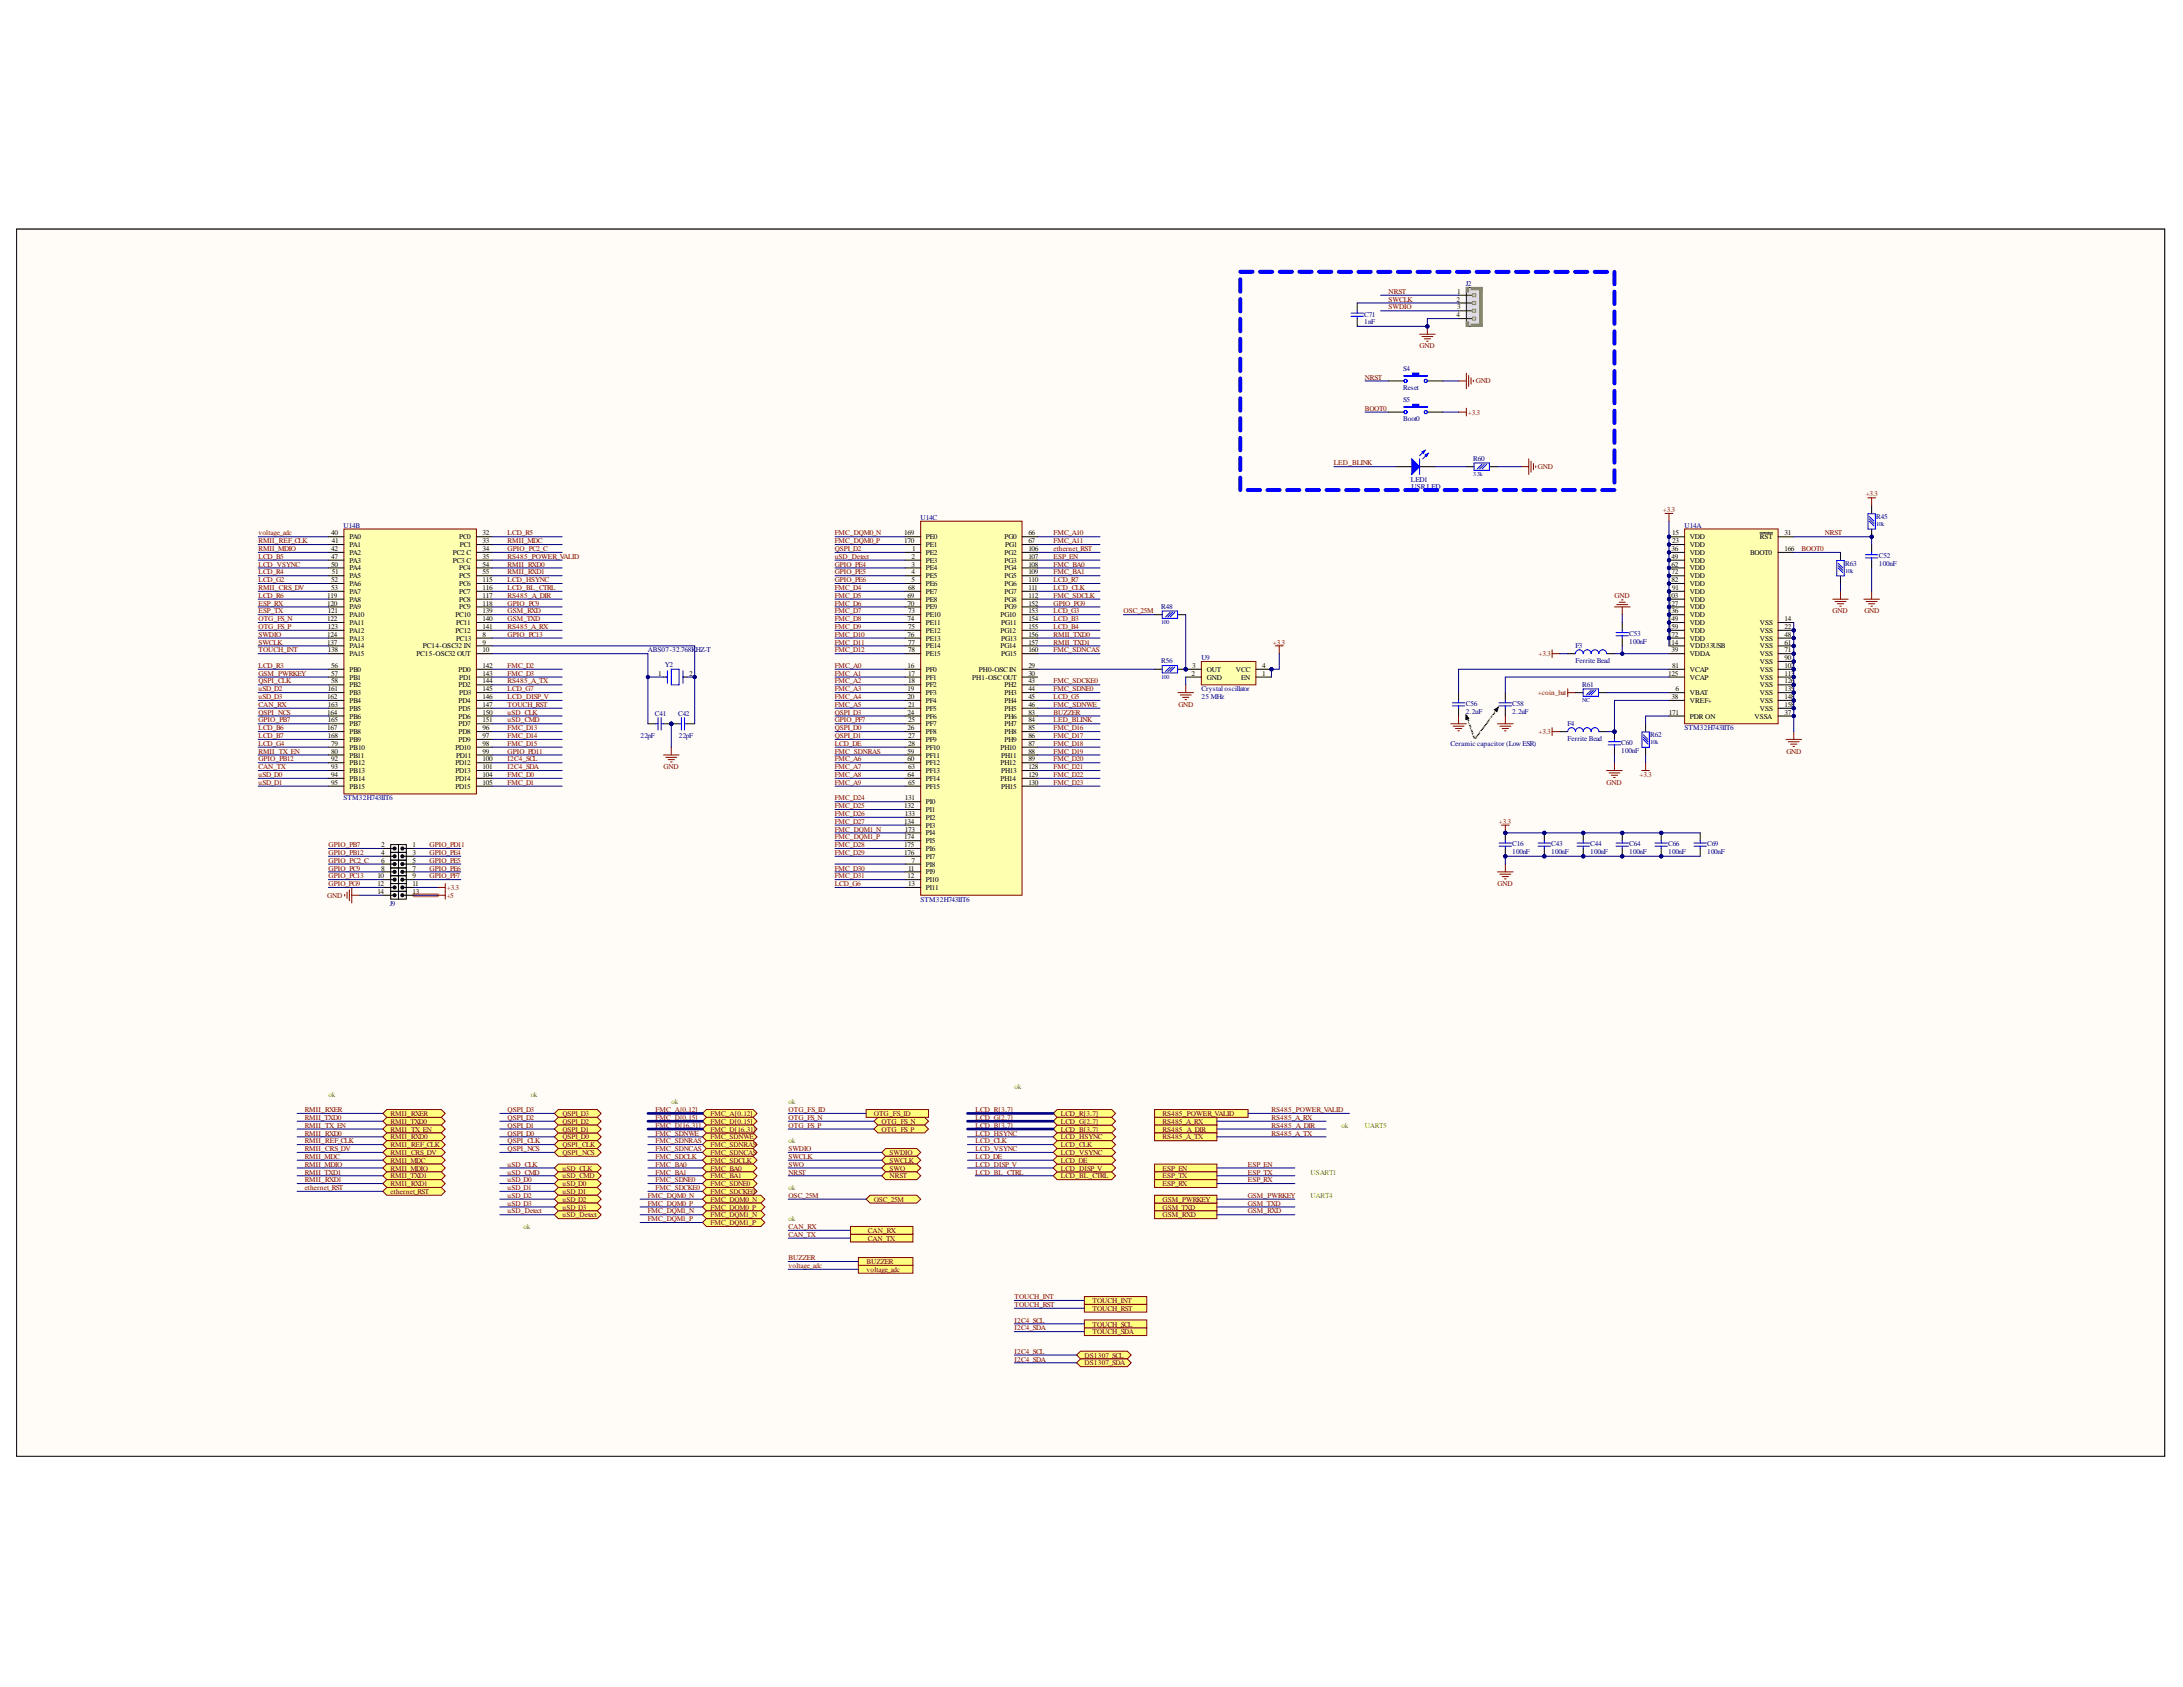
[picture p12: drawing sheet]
<svg xmlns="http://www.w3.org/2000/svg" width="279mm" height="216mm" viewBox="0 0 279 216" stroke-linecap="round" stroke-linejoin="round" font-family="sans-serif">
<defs><g id="words">
<g font-size=".9" fill="#000080">
<text x="174.6" y="41.5">1nF</text>
<text x="174.6" y="40.5">C71</text>
<text x="187.6" y="36.6">J2</text>
<text x="179.6" y="47.5">S4</text>
<text x="179.6" y="49.9">Reset</text>
<text x="179.6" y="51.5">S5</text>
<text x="179.6" y="53.9">Boot0</text>
<text x="188.5" y="59">R60</text>
<text x="180.6" y="61.6">LED1</text>
<text x="180.7" y="62.6">USRLED</text>
<text x="44" y="67.6">U14B</text>
<text x="117.8" y="66.6">U14C</text>
<text x="215.6" y="67.6">U14A</text>
<text x="240.1" y="66.5">R45</text>
<text x="240.5" y="71.5">C52</text>
<text x="148.6" y="78">R48</text>
<text x="236.2" y="72.5">R63</text>
<text x="240.5" y="72.4">100nF</text>
<text x="82.9" y="83.5">ABS07-32.768K</text>
<text x="89.1" y="83.5">HZ-T</text>
<text x="201.7" y="83">F3</text>
<text x="208.5" y="82.4">100nF</text>
<text x="208.5" y="81.4">C53</text>
<text x="85.1" y="85.4">Y2</text>
<text x="148.6" y="84.9">R56</text>
<text x="153.8" y="89.5">25 MHz</text>
<text x="153.8" y="84.5">U9</text>
<text x="153.8" y="88.5">Crystal oscillator</text>
<text x="201.7" y="84.8">Ferrite Bead</text>
<text x="202.5" y="87.9">R61</text>
<text x="82" y="94.5">22pF</text>
<text x="83.8" y="91.6">C41</text>
<text x="86.8" y="91.6">C42</text>
<text x="86.9" y="94.5">22pF</text>
<text x="185.7" y="95.5">Ceramic capacitor (Low ESR)</text>
<text x="187.6" y="91.3">2.2uF</text>
<text x="187.6" y="90.4">C56</text>
<text x="193.5" y="91.3">2.2uF</text>
<text x="193.5" y="90.4">C58</text>
<text x="200.6" y="92.9">F4</text>
<text x="200.6" y="94.8">Ferrite Bead</text>
<text x="207.5" y="95.4">C60</text>
<text x="211.2" y="94.4">R62</text>
<text x="215.6" y="93.4">STM32H743IIT6</text>
<text x="207.5" y="96.3">100nF</text>
<text x="44" y="102.4">STM32H743IIT6</text>
<text x="193.5" y="109.3">100nF</text>
<text x="193.5" y="108.3">C16</text>
<text x="198.5" y="109.3">100nF</text>
<text x="198.5" y="108.3">C43</text>
<text x="203.5" y="109.3">100nF</text>
<text x="203.5" y="108.3">C44</text>
<text x="208.5" y="109.3">100nF</text>
<text x="208.5" y="108.3">C64</text>
<text x="213.5" y="109.3">100nF</text>
<text x="213.5" y="108.3">C66</text>
<text x="218.5" y="109.3">100nF</text>
<text x="218.5" y="108.3">C69</text>
<text x="49.9" y="115.9">J9</text>
<text x="117.8" y="115.4">STM32H743IIT6</text>
</g>
<g font-size=".9" fill="#800000">
<text x="177.7" y="37.6">NRST</text>
<text x="177.7" y="38.6">SWCLK</text>
<text x="177.7" y="39.6">SWDIO</text>
<text x="181.7" y="44.6">GND</text>
<text x="174.7" y="48.6">NRST</text>
<text x="174.7" y="52.6">BOOT0</text>
<text x="187.9" y="53.1">+3.3</text>
<text x="188.9" y="49">GND</text>
<text x="170.7" y="59.5">LED_BLINK</text>
<text x="196.8" y="60">GND</text>
<text x="212.8" y="65.5">+3.3</text>
<text x="238.8" y="63.5">+3.3</text>
<text x="33.1" y="70.5">RMII_MDIO</text>
<text x="33.1" y="69.5">RMII_REF_CLK</text>
<text x="33.1" y="68.5">voltage_adc</text>
<text x="33.1" y="71.5">LCD_B5</text>
<text x="65" y="69.5">RMII_MDC</text>
<text x="65" y="68.5">LCD_R5</text>
<text x="65" y="71.5">RS485_POWER_VALID</text>
<text x="65" y="70.5">GPIO_PC2_C</text>
<text x="106.8" y="70.5">QSPI_D2</text>
<text x="106.8" y="69.5">FMC_DQM0_P</text>
<text x="106.8" y="68.5">FMC_DQM0_N</text>
<text x="106.8" y="71.5">uSD_Detect</text>
<text x="134.8" y="68.5">FMC_A10</text>
<text x="134.8" y="69.5">FMC_A11</text>
<text x="134.8" y="70.5">ethernet_RST</text>
<text x="134.8" y="71.5">ESP_EN</text>
<text x="230.6" y="70.5">BOOT0</text>
<text x="233.5" y="68.5">NRST</text>
<text x="33.1" y="75.5">RMII_CRS_DV</text>
<text x="33.1" y="72.6">LCD_VSYNC</text>
<text x="33.1" y="73.5">LCD_R4</text>
<text x="33.1" y="74.5">LCD_G2</text>
<text x="33.1" y="76.5">LCD_R6</text>
<text x="33.1" y="77.5">ESP_RX</text>
<text x="65" y="72.6">RMII_RXD0</text>
<text x="65" y="73.5">RMII_RXD1</text>
<text x="65" y="74.5">LCD_HSYNC</text>
<text x="65" y="76.5">RS485_A_DIR</text>
<text x="65" y="75.5">LCD_BL_CTRL</text>
<text x="65" y="77.5">GPIO_PC9</text>
<text x="106.8" y="75.5">FMC_D4</text>
<text x="106.8" y="76.5">FMC_D5</text>
<text x="106.8" y="77.5">FMC_D6</text>
<text x="106.8" y="72.6">GPIO_PE4</text>
<text x="106.8" y="73.5">GPIO_PE5</text>
<text x="106.8" y="74.5">GPIO_PE6</text>
<text x="134.8" y="72.6">FMC_BA0</text>
<text x="134.8" y="73.5">FMC_BA1</text>
<text x="134.8" y="76.5">FMC_SDCLK</text>
<text x="134.8" y="74.5">LCD_R7</text>
<text x="134.8" y="75.5">LCD_CLK</text>
<text x="134.8" y="77.5">GPIO_PG9</text>
<text x="206.6" y="76.5">GND</text>
<text x="33.1" y="82.5">SWCLK</text>
<text x="33.1" y="81.5">SWDIO</text>
<text x="33.1" y="79.5">OTG_FS_N</text>
<text x="33.1" y="80.5">OTG_FS_P</text>
<text x="33.1" y="78.5">ESP_TX</text>
<text x="33.1" y="83.5">TOUCH_INT</text>
<text x="65" y="80.5">RS485_A_RX</text>
<text x="65" y="79.5">GSM_TXD</text>
<text x="65" y="78.5">GSM_RXD</text>
<text x="65" y="81.5">GPIO_PC13</text>
<text x="106.8" y="78.5">FMC_D7</text>
<text x="106.8" y="79.5">FMC_D8</text>
<text x="106.8" y="80.5">FMC_D9</text>
<text x="106.8" y="81.5">FMC_D10</text>
<text x="106.8" y="82.5">FMC_D11</text>
<text x="106.8" y="83.5">FMC_D12</text>
<text x="134.8" y="83.5">FMC_SDNCAS</text>
<text x="134.8" y="78.5">LCD_G3</text>
<text x="134.8" y="79.5">LCD_B3</text>
<text x="134.8" y="81.5">RMII_TXD0</text>
<text x="134.8" y="82.5">RMII_TXD1</text>
<text x="134.8" y="80.5">LCD_B4</text>
<text x="143.8" y="78.5">OSC_25M</text>
<text x="162.9" y="82.5">+3.3</text>
<text x="196.9" y="84">+3.3</text>
<text x="234.6" y="78.5">GND</text>
<text x="238.6" y="78.5">GND</text>
<text x="33.1" y="87.4">QSPI_CLK</text>
<text x="33.1" y="85.5">LCD_R3</text>
<text x="33.1" y="86.5">GSM_PWRKEY</text>
<text x="33.1" y="88.5">uSD_D2</text>
<text x="33.1" y="89.5">uSD_D3</text>
<text x="65" y="85.5">FMC_D2</text>
<text x="65" y="86.5">FMC_D3</text>
<text x="65" y="88.5">LCD_G7</text>
<text x="65" y="87.4">RS485_A_TX</text>
<text x="65" y="89.5">LCD_DISP_V</text>
<text x="106.8" y="85.5">FMC_A0</text>
<text x="106.8" y="86.5">FMC_A1</text>
<text x="106.8" y="87.4">FMC_A2</text>
<text x="106.8" y="88.5">FMC_A3</text>
<text x="106.8" y="89.5">FMC_A4</text>
<text x="134.8" y="89.5">LCD_G5</text>
<text x="134.8" y="87.4">FMC_SDCKE0</text>
<text x="134.8" y="88.5">FMC_SDNE0</text>
<text x="196.8" y="89">+coin_bat</text>
<text x="33.1" y="91.5">QSPI_NCS</text>
<text x="33.1" y="95.5">LCD_G4</text>
<text x="33.1" y="93.4">LCD_B6</text>
<text x="33.1" y="94.5">LCD_B7</text>
<text x="33.1" y="90.5">CAN_RX</text>
<text x="33.1" y="92.4">GPIO_PB7</text>
<text x="65" y="93.4">FMC_D13</text>
<text x="65" y="94.5">FMC_D14</text>
<text x="65" y="95.5">FMC_D15</text>
<text x="65" y="91.5">uSD_CLK</text>
<text x="65" y="92.4">uSD_CMD</text>
<text x="65" y="90.5">TOUCH_RST</text>
<text x="106.8" y="90.5">FMC_A5</text>
<text x="106.8" y="93.4">QSPI_D0</text>
<text x="106.8" y="94.5">QSPI_D1</text>
<text x="106.8" y="95.5">LCD_DE</text>
<text x="106.8" y="91.5">QSPI_D3</text>
<text x="106.8" y="92.4">GPIO_PF7</text>
<text x="134.8" y="90.5">FMC_SDNWE</text>
<text x="134.8" y="93.4">FMC_D16</text>
<text x="134.8" y="94.5">FMC_D17</text>
<text x="134.8" y="95.5">FMC_D18</text>
<text x="134.8" y="91.5">BUZZER</text>
<text x="134.8" y="92.4">LED_BLINK</text>
<text x="150.8" y="90.5">GND</text>
<text x="196.9" y="94">+3.3</text>
<text x="33.1" y="96.5">RMII_TX_EN</text>
<text x="33.1" y="99.4">uSD_D0</text>
<text x="33.1" y="98.4">CAN_TX</text>
<text x="33.1" y="100.5">uSD_D1</text>
<text x="33.1" y="97.4">GPIO_PB12</text>
<text x="65" y="99.4">FMC_D0</text>
<text x="65" y="100.5">FMC_D1</text>
<text x="65" y="97.4">I2C4_SCL</text>
<text x="65" y="98.4">I2C4_SDA</text>
<text x="65" y="96.5">GPIO_PD11</text>
<text x="84.9" y="98.4">GND</text>
<text x="106.8" y="96.5">FMC_SDNRAS</text>
<text x="106.8" y="97.4">FMC_A6</text>
<text x="106.8" y="98.4">FMC_A7</text>
<text x="106.8" y="99.4">FMC_A8</text>
<text x="106.8" y="100.5">FMC_A9</text>
<text x="134.8" y="96.5">FMC_D19</text>
<text x="134.8" y="97.4">FMC_D20</text>
<text x="134.8" y="98.4">FMC_D21</text>
<text x="134.8" y="99.4">FMC_D22</text>
<text x="134.8" y="100.5">FMC_D23</text>
<text x="205.6" y="100.5">GND</text>
<text x="209.9" y="99.4">+3.3</text>
<text x="228.6" y="96.5">GND</text>
<text x="106.8" y="106.5">FMC_DQM1_N</text>
<text x="106.8" y="107.4">FMC_DQM1_P</text>
<text x="106.8" y="102.4">FMC_D24</text>
<text x="106.8" y="103.4">FMC_D25</text>
<text x="106.8" y="104.4">FMC_D26</text>
<text x="106.8" y="105.5">FMC_D27</text>
<text x="191.8" y="105.5">+3.3</text>
<text x="42" y="109.4">GPIO_PB12</text>
<text x="42" y="108.4">GPIO_PB7</text>
<text x="42" y="112.4">GPIO_PC13</text>
<text x="42" y="111.5">GPIO_PC9</text>
<text x="42" y="110.4">GPIO_PC2_C</text>
<text x="42" y="113.4">GPIO_PG9</text>
<text x="55" y="109.4">GPIO_PE4</text>
<text x="55" y="110.4">GPIO_PE5</text>
<text x="55" y="111.5">GPIO_PE6</text>
<text x="55" y="112.4">GPIO_PF7</text>
<text x="55" y="108.4">GPIO_PD11</text>
<text x="57.2" y="113.9">+3.3</text>
<text x="106.8" y="111.5">FMC_D30</text>
<text x="106.8" y="112.4">FMC_D31</text>
<text x="106.8" y="113.4">LCD_G6</text>
<text x="106.8" y="108.4">FMC_D28</text>
<text x="106.8" y="109.4">FMC_D29</text>
<text x="191.7" y="113.4">GND</text>
<text x="41.9" y="114.9">GND</text>
<text x="57.2" y="114.9">+5</text>
<text x="39" y="143.3">RMII_TXD0</text>
<text x="39" y="142.3">RMII_RXER</text>
<text x="50" y="143.8">RMII_TXD0</text>
<text x="50" y="142.8">RMII_RXER</text>
<text x="65" y="143.3">QSPI_D2</text>
<text x="65" y="142.3">QSPI_D3</text>
<text x="72" y="142.8">QSPI_D3</text>
<text x="72" y="143.8">QSPI_D2</text>
<text x="83.9" y="143.3">FMC_D[0..15]</text>
<text x="83.9" y="142.3">FMC_A[0..12]</text>
<text x="90.9" y="142.8">FMC_A[0..12]</text>
<text x="90.9" y="143.8">FMC_D[0..15]</text>
<text x="100.9" y="143.3">OTG_FS_N</text>
<text x="100.9" y="142.3">OTG_FS_ID</text>
<text x="111.8" y="142.8">OTG_FS_ID</text>
<text x="112.8" y="143.8">OTG_FS_N</text>
<text x="124.8" y="142.3">LCD_R[3..7]</text>
<text x="124.8" y="143.3">LCD_G[2..7]</text>
<text x="135.8" y="142.8">LCD_R[3..7]</text>
<text x="135.8" y="143.8">LCD_G[2..7]</text>
<text x="148.8" y="142.8">RS485_POWER_VALID</text>
<text x="148.8" y="143.8">RS485_A_RX</text>
<text x="162.7" y="143.3">RS485_A_RX</text>
<text x="162.7" y="142.3">RS485_POWER_VALID</text>
<text x="39" y="149.3">RMII_MDIO</text>
<text x="39" y="145.4">RMII_RXD0</text>
<text x="39" y="148.3">RMII_MDC</text>
<text x="39" y="147.3">RMII_CRS_DV</text>
<text x="39" y="146.3">RMII_REF_CLK</text>
<text x="39" y="144.3">RMII_TX_EN</text>
<text x="50" y="144.9">RMII_TX_EN</text>
<text x="50" y="145.8">RMII_RXD0</text>
<text x="50" y="146.8">RMII_REF_CLK</text>
<text x="50" y="147.8">RMII_CRS_DV</text>
<text x="50" y="148.8">RMII_MDC</text>
<text x="50" y="149.8">RMII_MDIO</text>
<text x="65" y="145.4">QSPI_D0</text>
<text x="65" y="144.3">QSPI_D1</text>
<text x="65" y="147.3">QSPI_NCS</text>
<text x="65" y="146.3">QSPI_CLK</text>
<text x="65" y="149.3">uSD_CLK</text>
<text x="72" y="145.8">QSPI_D0</text>
<text x="72" y="144.9">QSPI_D1</text>
<text x="72" y="146.8">QSPI_CLK</text>
<text x="72" y="147.8">QSPI_NCS</text>
<text x="72" y="149.8">uSD_CLK</text>
<text x="83.9" y="146.3">FMC_SDNRAS</text>
<text x="83.9" y="149.3">FMC_BA0</text>
<text x="83.9" y="148.3">FMC_SDCLK</text>
<text x="83.9" y="147.3">FMC_SDNCAS</text>
<text x="83.9" y="145.4">FMC_SDNWE</text>
<text x="83.9" y="144.3">FMC_D[16..31]</text>
<text x="90.9" y="145.8">FMC_SDNWE</text>
<text x="90.9" y="146.8">FMC_SDNRAS</text>
<text x="90.9" y="147.8">FMC_SDNCAS</text>
<text x="90.9" y="148.8">FMC_SDCLK</text>
<text x="90.9" y="149.8">FMC_BA0</text>
<text x="90.9" y="144.9">FMC_D[16..31]</text>
<text x="100.9" y="148.3">SWCLK</text>
<text x="100.9" y="147.3">SWDIO</text>
<text x="100.9" y="149.3">SWO</text>
<text x="100.9" y="144.3">OTG_FS_P</text>
<text x="112.8" y="144.9">OTG_FS_P</text>
<text x="113.9" y="147.8">SWDIO</text>
<text x="113.9" y="148.8">SWCLK</text>
<text x="113.9" y="149.8">SWO</text>
<text x="124.8" y="145.4">LCD_HSYNC</text>
<text x="124.8" y="147.3">LCD_VSYNC</text>
<text x="124.8" y="146.3">LCD_CLK</text>
<text x="124.8" y="144.3">LCD_B[3..7]</text>
<text x="124.8" y="148.3">LCD_DE</text>
<text x="124.8" y="149.3">LCD_DISP_V</text>
<text x="135.8" y="144.9">LCD_B[3..7]</text>
<text x="135.8" y="145.8">LCD_HSYNC</text>
<text x="135.8" y="146.8">LCD_CLK</text>
<text x="135.8" y="147.8">LCD_VSYNC</text>
<text x="135.8" y="149.8">LCD_DISP_V</text>
<text x="135.8" y="148.8">LCD_DE</text>
<text x="148.8" y="149.8">ESP_EN</text>
<text x="148.8" y="144.9">RS485_A_DIR</text>
<text x="148.8" y="145.8">RS485_A_TX</text>
<text x="159.7" y="149.3">ESP_EN</text>
<text x="162.7" y="145.4">RS485_A_TX</text>
<text x="162.7" y="144.3">RS485_A_DIR</text>
<text x="39" y="151.3">RMII_RXD1</text>
<text x="39" y="150.4">RMII_TXD1</text>
<text x="39" y="152.3">ethernet_RST</text>
<text x="50" y="150.8">RMII_TXD1</text>
<text x="50" y="151.8">RMII_RXD1</text>
<text x="50" y="152.8">ethernet_RST</text>
<text x="65" y="152.3">uSD_D1</text>
<text x="65" y="153.3">uSD_D2</text>
<text x="65" y="154.3">uSD_D3</text>
<text x="65" y="151.3">uSD_D0</text>
<text x="65" y="150.4">uSD_CMD</text>
<text x="65" y="155.3">uSD_Detect</text>
<text x="72" y="150.8">uSD_CMD</text>
<text x="72" y="151.8">uSD_D0</text>
<text x="72" y="152.8">uSD_D1</text>
<text x="72" y="153.8">uSD_D2</text>
<text x="72" y="154.8">uSD_D3</text>
<text x="72" y="155.8">uSD_Detect</text>
<text x="82.9" y="154.3">FMC_DQM0_P</text>
<text x="82.9" y="153.3">FMC_DQM0_N</text>
<text x="82.9" y="155.3">FMC_DQM1_N</text>
<text x="83.9" y="152.3">FMC_SDCKE0</text>
<text x="83.9" y="150.4">FMC_BA1</text>
<text x="83.9" y="151.3">FMC_SDNE0</text>
<text x="90.9" y="150.8">FMC_BA1</text>
<text x="90.9" y="151.8">FMC_SDNE0</text>
<text x="90.9" y="152.8">FMC_SDCKE0</text>
<text x="90.9" y="153.8">FMC_DQM0_N</text>
<text x="90.9" y="154.8">FMC_DQM0_P</text>
<text x="90.9" y="155.8">FMC_DQM1_N</text>
<text x="100.9" y="150.4">NRST</text>
<text x="100.9" y="153.3">OSC_25M</text>
<text x="111.8" y="153.8">OSC_25M</text>
<text x="113.9" y="150.8">NRST</text>
<text x="124.8" y="150.4">LCD_BL_CTRL</text>
<text x="135.8" y="150.8">LCD_BL_CTRL</text>
<text x="148.8" y="154.8">GSM_TXD</text>
<text x="148.8" y="155.8">GSM_RXD</text>
<text x="148.8" y="153.8">GSM_PWRKEY</text>
<text x="148.8" y="150.8">ESP_TX</text>
<text x="148.8" y="151.8">ESP_RX</text>
<text x="159.7" y="154.3">GSM_TXD</text>
<text x="159.7" y="155.3">GSM_RXD</text>
<text x="159.7" y="151.3">ESP_RX</text>
<text x="159.7" y="150.4">ESP_TX</text>
<text x="159.7" y="153.3">GSM_PWRKEY</text>
<text x="82.9" y="156.3">FMC_DQM1_P</text>
<text x="90.9" y="156.8">FMC_DQM1_P</text>
<text x="100.9" y="158.3">CAN_TX</text>
<text x="100.9" y="157.3">CAN_RX</text>
<text x="100.9" y="161.3">BUZZER</text>
<text x="110.9" y="161.8">BUZZER</text>
<text x="111.1" y="158.8">CAN_TX</text>
<text x="111.1" y="157.8">CAN_RX</text>
<text x="100.9" y="162.3">voltage_adc</text>
<text x="110.9" y="162.8">voltage_adc</text>
<text x="129.8" y="167.3">TOUCH_RST</text>
<text x="129.8" y="166.2">TOUCH_INT</text>
<text x="139.8" y="167.8">TOUCH_RST</text>
<text x="139.8" y="166.8">TOUCH_INT</text>
<text x="129.8" y="170.2">I2C4_SDA</text>
<text x="129.8" y="169.3">I2C4_SCL</text>
<text x="129.8" y="173.3">I2C4_SCL</text>
<text x="138.8" y="173.8">DS1307_SCL</text>
<text x="139.8" y="170.7">TOUCH_SDA</text>
<text x="139.8" y="169.8">TOUCH_SCL</text>
<text x="129.8" y="174.3">I2C4_SDA</text>
<text x="138.8" y="174.7">DS1307_SDA</text>
</g>
<g font-size=".9">
<text x="186.4" y="38.6">2</text>
<text x="186.4" y="40.6">4</text>
<text x="186.5" y="37.6">1</text>
<text x="186.5" y="39.6">3</text>
<text x="42.4" y="68.5">40</text>
<text x="42.4" y="70.5">42</text>
<text x="42.4" y="71.5">47</text>
<text x="42.5" y="69.5">41</text>
<text x="44.7" y="69">PA0</text>
<text x="44.7" y="70">PA1</text>
<text x="44.7" y="71">PA2</text>
<text x="57.9" y="71">PC2 C</text>
<text x="58.8" y="69">PC0</text>
<text x="58.9" y="70">PC1</text>
<text x="61.7" y="68.5">32</text>
<text x="61.7" y="69.5">33</text>
<text x="61.7" y="70.5">34</text>
<text x="61.7" y="71.5">35</text>
<text x="115.7" y="68.5">169</text>
<text x="115.7" y="69.5">170</text>
<text x="116.6" y="71.5">2</text>
<text x="116.7" y="70.5">1</text>
<text x="118.5" y="69">PE0</text>
<text x="118.5" y="70">PE1</text>
<text x="118.5" y="71">PE2</text>
<text x="128.6" y="69">PG0</text>
<text x="128.6" y="71">PG2</text>
<text x="128.7" y="70">PG1</text>
<text x="131.6" y="68.5">66</text>
<text x="131.6" y="69.5">67</text>
<text x="131.6" y="70.5">106</text>
<text x="131.6" y="71.5">107</text>
<text x="213.9" y="70.5">36</text>
<text x="213.9" y="71.5">49</text>
<text x="214" y="68.5">15</text>
<text x="214" y="69.5">23</text>
<text x="216.3" y="69">VDD</text>
<text x="216.3" y="70">VDD</text>
<text x="216.3" y="71">VDD</text>
<text x="224" y="71">BOOT0</text>
<text x="225.3" y="69">RST</text>
<text x="228.4" y="68.5">31</text>
<text x="228.4" y="70.5">166</text>
<text x="41.9" y="76.5">119</text>
<text x="41.9" y="77.5">120</text>
<text x="42.4" y="72.6">50</text>
<text x="42.4" y="74.5">52</text>
<text x="42.4" y="75.5">53</text>
<text x="42.5" y="73.5">51</text>
<text x="44.7" y="72.1">PA3</text>
<text x="44.7" y="73">PA4</text>
<text x="44.7" y="74">PA5</text>
<text x="44.7" y="75">PA6</text>
<text x="44.7" y="76">PA7</text>
<text x="44.7" y="77">PA8</text>
<text x="44.7" y="78">PA9</text>
<text x="57.9" y="72.1">PC3 C</text>
<text x="58.8" y="73">PC4</text>
<text x="58.8" y="74">PC5</text>
<text x="58.8" y="75">PC6</text>
<text x="58.8" y="76">PC7</text>
<text x="58.8" y="77">PC8</text>
<text x="58.8" y="78">PC9</text>
<text x="61.7" y="72.6">54</text>
<text x="61.7" y="73.5">55</text>
<text x="61.7" y="74.5">115</text>
<text x="61.7" y="75.5">116</text>
<text x="61.7" y="76.5">117</text>
<text x="61.7" y="77.5">118</text>
<text x="116.1" y="76.5">69</text>
<text x="116.1" y="77.5">70</text>
<text x="116.2" y="75.5">68</text>
<text x="116.6" y="72.6">3</text>
<text x="116.6" y="73.5">4</text>
<text x="116.6" y="74.5">5</text>
<text x="118.5" y="72.1">PE3</text>
<text x="118.5" y="73">PE4</text>
<text x="118.5" y="74">PE5</text>
<text x="118.5" y="75">PE6</text>
<text x="118.5" y="76">PE7</text>
<text x="118.5" y="77">PE8</text>
<text x="118.5" y="78">PE9</text>
<text x="128.6" y="72.1">PG3</text>
<text x="128.6" y="73">PG4</text>
<text x="128.6" y="74">PG5</text>
<text x="128.6" y="75">PG6</text>
<text x="128.6" y="76">PG7</text>
<text x="128.6" y="77">PG8</text>
<text x="128.6" y="78">PG9</text>
<text x="131.6" y="72.6">108</text>
<text x="131.6" y="73.5">109</text>
<text x="131.6" y="74.5">110</text>
<text x="131.6" y="75.5">111</text>
<text x="131.6" y="76.5">112</text>
<text x="131.6" y="77.5">152</text>
<text x="213.5" y="76.5">103</text>
<text x="213.5" y="77.5">127</text>
<text x="213.9" y="72.6">62</text>
<text x="213.9" y="73.5">72</text>
<text x="213.9" y="74.5">82</text>
<text x="214" y="75.5">91</text>
<text x="216.3" y="72.1">VDD</text>
<text x="216.3" y="73">VDD</text>
<text x="216.3" y="74">VDD</text>
<text x="216.3" y="75">VDD</text>
<text x="216.3" y="76">VDD</text>
<text x="216.3" y="77">VDD</text>
<text x="216.3" y="78">VDD</text>
<text x="41.9" y="79.5">122</text>
<text x="41.9" y="81.5">124</text>
<text x="41.9" y="82.5">137</text>
<text x="42" y="78.5">121</text>
<text x="42" y="80.5">123</text>
<text x="42" y="83.5">138</text>
<text x="44.7" y="79">PA10</text>
<text x="44.7" y="80">PA11</text>
<text x="44.7" y="81">PA12</text>
<text x="44.7" y="82">PA13</text>
<text x="44.7" y="83">PA14</text>
<text x="44.7" y="84">PA15</text>
<text x="53.3" y="84">PC15-OSC32 OUT</text>
<text x="54.1" y="83">PC14-OSC32 IN</text>
<text x="58.3" y="79">PC10</text>
<text x="58.3" y="81">PC12</text>
<text x="58.4" y="80">PC11</text>
<text x="58.4" y="82">PC13</text>
<text x="61.7" y="78.5">139</text>
<text x="61.7" y="79.5">140</text>
<text x="61.7" y="80.5">141</text>
<text x="61.7" y="81.5">8</text>
<text x="61.7" y="82.5">9</text>
<text x="61.7" y="83.5">10</text>
<text x="116.1" y="79.5">74</text>
<text x="116.1" y="81.5">76</text>
<text x="116.2" y="78.5">73</text>
<text x="116.2" y="80.5">75</text>
<text x="116.2" y="82.5">77</text>
<text x="116.2" y="83.5">78</text>
<text x="118.5" y="79">PE10</text>
<text x="118.5" y="80">PE11</text>
<text x="118.5" y="81">PE12</text>
<text x="118.5" y="82">PE13</text>
<text x="118.5" y="83">PE14</text>
<text x="118.5" y="84">PE15</text>
<text x="128.1" y="79">PG10</text>
<text x="128.1" y="81">PG12</text>
<text x="128.1" y="83">PG14</text>
<text x="128.1" y="80">PG11</text>
<text x="128.1" y="82">PG13</text>
<text x="128.1" y="84">PG15</text>
<text x="131.6" y="78.5">153</text>
<text x="131.6" y="79.5">154</text>
<text x="131.6" y="80.5">155</text>
<text x="131.6" y="81.5">156</text>
<text x="131.6" y="82.5">157</text>
<text x="131.6" y="83.5">160</text>
<text x="213.5" y="78.5">136</text>
<text x="213.5" y="79.5">149</text>
<text x="213.5" y="80.5">159</text>
<text x="213.5" y="81.5">172</text>
<text x="213.5" y="82.5">114</text>
<text x="213.9" y="83.5">39</text>
<text x="216.3" y="79">VDD</text>
<text x="216.3" y="80">VDD</text>
<text x="216.3" y="81">VDD</text>
<text x="216.3" y="82">VDD</text>
<text x="216.3" y="83">VDD33USB</text>
<text x="216.3" y="84">VDDA</text>
<text x="225.3" y="80">VSS</text>
<text x="225.3" y="81">VSS</text>
<text x="225.3" y="82">VSS</text>
<text x="225.3" y="83">VSS</text>
<text x="225.3" y="84">VSS</text>
<text x="228.4" y="79.5">14</text>
<text x="228.4" y="80.5">22</text>
<text x="228.4" y="81.5">48</text>
<text x="228.4" y="82.5">61</text>
<text x="228.4" y="83.5">71</text>
<text x="41.9" y="89.5">162</text>
<text x="42" y="88.5">161</text>
<text x="42.4" y="85.5">56</text>
<text x="42.4" y="86.5">57</text>
<text x="42.4" y="87.4">58</text>
<text x="44.7" y="86">PB0</text>
<text x="44.7" y="87">PB1</text>
<text x="44.7" y="87.9">PB2</text>
<text x="44.7" y="89">PB3</text>
<text x="44.7" y="90">PB4</text>
<text x="58.7" y="86">PD0</text>
<text x="58.7" y="87.9">PD2</text>
<text x="58.7" y="90">PD4</text>
<text x="58.8" y="87">PD1</text>
<text x="58.8" y="89">PD3</text>
<text x="61.7" y="85.5">142</text>
<text x="61.7" y="86.5">143</text>
<text x="61.7" y="87.4">144</text>
<text x="61.7" y="88.5">145</text>
<text x="61.7" y="89.5">146</text>
<text x="84.2" y="86.5">1</text>
<text x="88.2" y="86.5">2</text>
<text x="116.1" y="85.5">16</text>
<text x="116.1" y="88.5">19</text>
<text x="116.1" y="89.5">20</text>
<text x="116.2" y="86.5">17</text>
<text x="116.2" y="87.4">18</text>
<text x="118.5" y="86">PF0</text>
<text x="118.5" y="87">PF1</text>
<text x="118.5" y="87.9">PF2</text>
<text x="118.5" y="89">PF3</text>
<text x="118.5" y="90">PF4</text>
<text x="124.4" y="87">PH1-OSCOUT</text>
<text x="125.3" y="86">PH0-OSCIN</text>
<text x="128.6" y="87.9">PH2</text>
<text x="128.6" y="89">PH3</text>
<text x="128.6" y="90">PH4</text>
<text x="131.6" y="85.5">29</text>
<text x="131.6" y="86.5">30</text>
<text x="131.6" y="87.4">43</text>
<text x="131.6" y="88.5">44</text>
<text x="131.6" y="89.5">45</text>
<text x="152.5" y="86.5">2</text>
<text x="152.6" y="85.5">3</text>
<text x="154.5" y="86">OUT</text>
<text x="154.5" y="87">GND</text>
<text x="158.2" y="86">VCC</text>
<text x="158.9" y="87">EN</text>
<text x="161.6" y="85.5">4</text>
<text x="161.6" y="86.5">1</text>
<text x="213.5" y="86.5">125</text>
<text x="213.9" y="89.5">38</text>
<text x="214" y="85.5">81</text>
<text x="214.4" y="88.5">6</text>
<text x="216.3" y="86">VCAP</text>
<text x="216.3" y="87">VCAP</text>
<text x="216.3" y="89">VBAT</text>
<text x="216.3" y="90">VREF+</text>
<text x="225.3" y="85">VSS</text>
<text x="225.3" y="86">VSS</text>
<text x="225.3" y="87">VSS</text>
<text x="225.3" y="87.9">VSS</text>
<text x="225.3" y="89">VSS</text>
<text x="225.3" y="90">VSS</text>
<text x="228.4" y="84.5">90</text>
<text x="228.4" y="85.5">102</text>
<text x="228.4" y="86.5">113</text>
<text x="228.4" y="87.4">126</text>
<text x="228.4" y="88.5">135</text>
<text x="228.4" y="89.5">148</text>
<text x="41.9" y="91.5">164</text>
<text x="41.9" y="93.4">167</text>
<text x="42" y="90.5">163</text>
<text x="42" y="92.4">165</text>
<text x="42" y="94.5">168</text>
<text x="42.4" y="95.5">79</text>
<text x="44.7" y="91">PB5</text>
<text x="44.7" y="92">PB6</text>
<text x="44.7" y="92.9">PB7</text>
<text x="44.7" y="94">PB8</text>
<text x="44.7" y="95">PB9</text>
<text x="44.7" y="96">PB10</text>
<text x="58.3" y="96">PD10</text>
<text x="58.7" y="91">PD5</text>
<text x="58.7" y="92">PD6</text>
<text x="58.7" y="92.9">PD7</text>
<text x="58.7" y="94">PD8</text>
<text x="58.7" y="95">PD9</text>
<text x="61.7" y="90.5">147</text>
<text x="61.7" y="91.5">150</text>
<text x="61.7" y="92.4">151</text>
<text x="61.7" y="93.4">96</text>
<text x="61.7" y="94.5">97</text>
<text x="61.7" y="95.5">98</text>
<text x="116.1" y="91.5">24</text>
<text x="116.1" y="93.4">26</text>
<text x="116.2" y="90.5">21</text>
<text x="116.2" y="92.4">25</text>
<text x="116.2" y="94.5">27</text>
<text x="116.2" y="95.5">28</text>
<text x="118.5" y="91">PF5</text>
<text x="118.5" y="92">PF6</text>
<text x="118.5" y="92.9">PF7</text>
<text x="118.5" y="94">PF8</text>
<text x="118.5" y="95">PF9</text>
<text x="118.5" y="96">PF10</text>
<text x="128.1" y="96">PH10</text>
<text x="128.6" y="91">PH5</text>
<text x="128.6" y="92">PH6</text>
<text x="128.6" y="92.9">PH7</text>
<text x="128.6" y="94">PH8</text>
<text x="128.6" y="95">PH9</text>
<text x="131.6" y="90.5">46</text>
<text x="131.6" y="91.5">83</text>
<text x="131.6" y="92.4">84</text>
<text x="131.6" y="93.4">85</text>
<text x="131.6" y="94.5">86</text>
<text x="131.6" y="95.5">87</text>
<text x="213.6" y="91.5">171</text>
<text x="216.3" y="92">PDRON</text>
<text x="224.6" y="92">VSSA</text>
<text x="225.3" y="91">VSS</text>
<text x="228.4" y="90.5">158</text>
<text x="228.4" y="91.5">37</text>
<text x="42.4" y="96.5">80</text>
<text x="42.4" y="97.4">92</text>
<text x="42.4" y="98.4">93</text>
<text x="42.4" y="99.4">94</text>
<text x="42.4" y="100.5">95</text>
<text x="44.7" y="97">PB11</text>
<text x="44.7" y="97.9">PB12</text>
<text x="44.7" y="98.9">PB13</text>
<text x="44.7" y="100">PB14</text>
<text x="44.7" y="101">PB15</text>
<text x="58.3" y="97.9">PD12</text>
<text x="58.3" y="98.9">PD13</text>
<text x="58.3" y="100">PD14</text>
<text x="58.3" y="101">PD15</text>
<text x="58.4" y="97">PD11</text>
<text x="61.7" y="96.5">99</text>
<text x="61.7" y="97.4">100</text>
<text x="61.7" y="98.4">101</text>
<text x="61.7" y="99.4">104</text>
<text x="61.7" y="100.5">105</text>
<text x="116.1" y="96.5">59</text>
<text x="116.1" y="97.4">60</text>
<text x="116.1" y="99.4">64</text>
<text x="116.2" y="98.4">63</text>
<text x="116.2" y="100.5">65</text>
<text x="118.5" y="97">PF11</text>
<text x="118.5" y="97.9">PF12</text>
<text x="118.5" y="98.9">PF13</text>
<text x="118.5" y="100">PF14</text>
<text x="118.5" y="101">PF15</text>
<text x="128.1" y="97.9">PH12</text>
<text x="128.1" y="100">PH14</text>
<text x="128.1" y="97">PH11</text>
<text x="128.1" y="98.9">PH13</text>
<text x="128.1" y="101">PH15</text>
<text x="131.6" y="96.5">88</text>
<text x="131.6" y="97.4">89</text>
<text x="131.6" y="98.4">128</text>
<text x="131.6" y="99.4">129</text>
<text x="131.6" y="100.5">130</text>
<text x="115.7" y="103.4">132</text>
<text x="115.7" y="105.5">134</text>
<text x="115.7" y="107.4">174</text>
<text x="115.8" y="102.4">131</text>
<text x="115.8" y="104.4">133</text>
<text x="115.8" y="106.5">173</text>
<text x="118.5" y="102.9">PI0</text>
<text x="118.5" y="103.9">PI1</text>
<text x="118.5" y="104.9">PI2</text>
<text x="118.5" y="106">PI3</text>
<text x="118.5" y="106.9">PI4</text>
<text x="118.5" y="107.9">PI5</text>
<text x="48.3" y="112.4">10</text>
<text x="48.3" y="113.4">12</text>
<text x="48.8" y="108.4">2</text>
<text x="48.8" y="109.4">4</text>
<text x="48.8" y="110.4">6</text>
<text x="48.8" y="111.5">8</text>
<text x="52.8" y="108.4">1</text>
<text x="52.8" y="109.4">3</text>
<text x="52.8" y="110.4">5</text>
<text x="52.8" y="111.5">7</text>
<text x="52.8" y="112.4">9</text>
<text x="52.8" y="113.4">11</text>
<text x="115.7" y="108.4">175</text>
<text x="115.7" y="109.4">176</text>
<text x="116.1" y="112.4">12</text>
<text x="116.2" y="111.5">11</text>
<text x="116.2" y="113.4">13</text>
<text x="116.6" y="110.4">7</text>
<text x="118.5" y="108.9">PI6</text>
<text x="118.5" y="109.9">PI7</text>
<text x="118.5" y="110.9">PI8</text>
<text x="118.5" y="111.9">PI9</text>
<text x="118.5" y="112.9">PI10</text>
<text x="118.5" y="113.9">PI11</text>
<text x="48.3" y="114.4">14</text>
<text x="52.8" y="114.4">13</text>
</g>
<g font-size=".9" fill="#0f0">
<text x="42" y="140.4">ok</text>
<text x="67.9" y="140.4">ok</text>
<text x="85.9" y="141.3">ok</text>
<text x="100.9" y="141.3">ok</text>
<text x="129.8" y="139.4">ok</text>
<text x="100.9" y="146.3">ok</text>
<text x="171.7" y="144.3">ok</text>
<text x="174.7" y="144.3">UART5</text>
<text x="100.9" y="152.3">ok</text>
<text x="167.7" y="153.3">UART4</text>
<text x="167.7" y="150.4">USART1</text>
<text x="67" y="157.3">ok</text>
<text x="100.9" y="156.3">ok</text>
</g>
<g font-size=".8" fill="#000080">
<text x="188.5" y="61">3.3k</text>
<text x="240.1" y="67.3">10k</text>
<text x="236.2" y="73.3">10k</text>
<text x="148.6" y="79.9">100</text>
<text x="148.6" y="86.9">100</text>
<text x="202.5" y="89.9">NC</text>
<text x="211.2" y="95.2">10k</text>
</g>
</g></defs>
<path d="M2.1 29.3h275v157.1h-275z" fill-rule="evenodd" fill="#fffcf8"/>
<path d="M2.1 29.3h275v157.1h-275z" fill="none" stroke="#000" stroke-width=".13"/>
<path d="M2.1 29.3h275v157.1h-275z" fill-rule="evenodd" fill="#fffcf8"/>
<path d="M2.1 29.3h275v157.1h-275z" fill="none" stroke="#000" stroke-width=".13"/>
<path d="M53 114.6h3" fill="none" stroke="#ff6e6e" stroke-width=".51"/>
<path d="M134.8 142.5l.5-.5h7l.5 .5-.5 .5h-7z" fill-rule="evenodd" fill="#ffff80"/>
<path d="M134.8 142.5l.5-.5h7l.5 .5-.5 .5h-7z" fill="none" stroke="#800000" stroke-width=".13"/>
<path d="M134.8 150.5l.5-.5h7l.5 .5-.5 .5h-7z" fill-rule="evenodd" fill="#ffff80"/>
<path d="M134.8 150.5l.5-.5h7l.5 .5-.5 .5h-7z" fill="none" stroke="#800000" stroke-width=".13"/>
<path d="M134.8 144.5l.5-.5h7l.5 .5-.5 .5h-7z" fill-rule="evenodd" fill="#ffff80"/>
<path d="M134.8 144.5l.5-.5h7l.5 .5-.5 .5h-7z" fill="none" stroke="#800000" stroke-width=".13"/>
<path d="M134.8 143.5l.5-.5h7l.5 .5-.5 .5h-7z" fill-rule="evenodd" fill="#ffff80"/>
<path d="M134.8 143.5l.5-.5h7l.5 .5-.5 .5h-7z" fill="none" stroke="#800000" stroke-width=".13"/>
<path d="M134.8 145.5l.5-.5h7l.5 .5-.5 .5h-7z" fill-rule="evenodd" fill="#ffff80"/>
<path d="M134.8 145.5l.5-.5h7l.5 .5-.5 .5h-7z" fill="none" stroke="#800000" stroke-width=".13"/>
<path d="M134.8 146.5l.5-.5h7l.5 .5-.5 .5h-7z" fill-rule="evenodd" fill="#ffff80"/>
<path d="M134.8 146.5l.5-.5h7l.5 .5-.5 .5h-7z" fill="none" stroke="#800000" stroke-width=".13"/>
<path d="M134.8 147.5l.5-.5h7l.5 .5-.5 .5h-7z" fill-rule="evenodd" fill="#ffff80"/>
<path d="M134.8 147.5l.5-.5h7l.5 .5-.5 .5h-7z" fill="none" stroke="#800000" stroke-width=".13"/>
<path d="M134.8 149.5l.5-.5h7l.5 .5-.5 .5h-7z" fill-rule="evenodd" fill="#ffff80"/>
<path d="M134.8 149.5l.5-.5h7l.5 .5-.5 .5h-7z" fill="none" stroke="#800000" stroke-width=".13"/>
<path d="M134.8 148.5l.5-.5h7l.5 .5-.5 .5h-7z" fill-rule="evenodd" fill="#ffff80"/>
<path d="M134.8 148.5l.5-.5h7l.5 .5-.5 .5h-7z" fill="none" stroke="#800000" stroke-width=".13"/>
<path d="M49 143.5l.5-.5h7l.5 .5-.5 .5h-7z" fill-rule="evenodd" fill="#ffff80"/>
<path d="M49 143.5l.5-.5h7l.5 .5-.5 .5h-7z" fill="none" stroke="#800000" stroke-width=".13"/>
<path d="M49.5 144h7l.5 .5-.5 .5h-7l-.5-.5z" fill-rule="evenodd" fill="#ffff80"/>
<path d="M49.5 144h7l.5 .5-.5 .5h-7l-.5-.5z" fill="none" stroke="#800000" stroke-width=".13"/>
<path d="M49.5 145h7l.5 .5-.5 .5h-7l-.5-.5z" fill-rule="evenodd" fill="#ffff80"/>
<path d="M49.5 145h7l.5 .5-.5 .5h-7l-.5-.5z" fill="none" stroke="#800000" stroke-width=".13"/>
<path d="M49 146.5l.5-.5h7l.5 .5-.5 .5h-7z" fill-rule="evenodd" fill="#ffff80"/>
<path d="M49 146.5l.5-.5h7l.5 .5-.5 .5h-7z" fill="none" stroke="#800000" stroke-width=".13"/>
<path d="M49 147.5l.5-.5h7l.5 .5-.5 .5h-7z" fill-rule="evenodd" fill="#ffff80"/>
<path d="M49 147.5l.5-.5h7l.5 .5-.5 .5h-7z" fill="none" stroke="#800000" stroke-width=".13"/>
<path d="M49.5 148h7l.5 .5-.5 .5h-7l-.5-.5z" fill-rule="evenodd" fill="#ffff80"/>
<path d="M49.5 148h7l.5 .5-.5 .5h-7l-.5-.5z" fill="none" stroke="#800000" stroke-width=".13"/>
<path d="M49 149.5l.5-.5h7l.5 .5-.5 .5h-7z" fill-rule="evenodd" fill="#ffff80"/>
<path d="M49 149.5l.5-.5h7l.5 .5-.5 .5h-7z" fill="none" stroke="#800000" stroke-width=".13"/>
<path d="M49 150.5l.5-.5h7l.5 .5-.5 .5h-7z" fill-rule="evenodd" fill="#ffff80"/>
<path d="M49 150.5l.5-.5h7l.5 .5-.5 .5h-7z" fill="none" stroke="#800000" stroke-width=".13"/>
<path d="M49.5 151h7l.5 .5-.5 .5h-7l-.5-.5z" fill-rule="evenodd" fill="#ffff80"/>
<path d="M49.5 151h7l.5 .5-.5 .5h-7l-.5-.5z" fill="none" stroke="#800000" stroke-width=".13"/>
<path d="M111.9 143.5l.5-.5h5.9l.5 .5-.5 .5h-5.9z" fill-rule="evenodd" fill="#ffff80"/>
<path d="M111.9 143.5l.5-.5h5.9l.5 .5-.5 .5h-5.9z" fill="none" stroke="#800000" stroke-width=".13"/>
<path d="M111.9 144.5l.5-.5h5.9l.5 .5-.5 .5h-5.9z" fill-rule="evenodd" fill="#ffff80"/>
<path d="M111.9 144.5l.5-.5h5.9l.5 .5-.5 .5h-5.9z" fill="none" stroke="#800000" stroke-width=".13"/>
<path d="M71 145.5l.5-.5h4.9l.5 .5-.5 .5h-4.9z" fill-rule="evenodd" fill="#ffff80"/>
<path d="M71 145.5l.5-.5h4.9l.5 .5-.5 .5h-4.9z" fill="none" stroke="#800000" stroke-width=".13"/>
<path d="M71 142.5l.5-.5h4.9l.5 .5-.5 .5h-4.9z" fill-rule="evenodd" fill="#ffff80"/>
<path d="M71 142.5l.5-.5h4.9l.5 .5-.5 .5h-4.9z" fill="none" stroke="#800000" stroke-width=".13"/>
<path d="M71 143.5l.5-.5h4.9l.5 .5-.5 .5h-4.9z" fill-rule="evenodd" fill="#ffff80"/>
<path d="M71 143.5l.5-.5h4.9l.5 .5-.5 .5h-4.9z" fill="none" stroke="#800000" stroke-width=".13"/>
<path d="M71 144.5l.5-.5h4.9l.5 .5-.5 .5h-4.9z" fill-rule="evenodd" fill="#ffff80"/>
<path d="M71 144.5l.5-.5h4.9l.5 .5-.5 .5h-4.9z" fill="none" stroke="#800000" stroke-width=".13"/>
<path d="M71 146.5l.5-.5h4.9l.5 .5-.5 .5h-4.9z" fill-rule="evenodd" fill="#ffff80"/>
<path d="M71 146.5l.5-.5h4.9l.5 .5-.5 .5h-4.9z" fill="none" stroke="#800000" stroke-width=".13"/>
<path d="M71 147.5l.5-.5h4.9l.5 .5-.5 .5h-4.9z" fill-rule="evenodd" fill="#ffff80"/>
<path d="M71 147.5l.5-.5h4.9l.5 .5-.5 .5h-4.9z" fill="none" stroke="#800000" stroke-width=".13"/>
<path d="M71 149.5l.5-.5h4.9l.5 .5-.5 .5h-4.9z" fill-rule="evenodd" fill="#ffff80"/>
<path d="M71 149.5l.5-.5h4.9l.5 .5-.5 .5h-4.9z" fill="none" stroke="#800000" stroke-width=".13"/>
<path d="M71 150.5l.5-.5h4.9l.5 .5-.5 .5h-4.9z" fill-rule="evenodd" fill="#ffff80"/>
<path d="M71 150.5l.5-.5h4.9l.5 .5-.5 .5h-4.9z" fill="none" stroke="#800000" stroke-width=".13"/>
<path d="M71 151.5l.5-.5h4.9l.5 .5-.5 .5h-4.9z" fill-rule="evenodd" fill="#ffff80"/>
<path d="M71 151.5l.5-.5h4.9l.5 .5-.5 .5h-4.9z" fill="none" stroke="#800000" stroke-width=".13"/>
<path d="M71 152.5l.5-.5h4.9l.5 .5-.5 .5h-4.9z" fill-rule="evenodd" fill="#ffff80"/>
<path d="M71 152.5l.5-.5h4.9l.5 .5-.5 .5h-4.9z" fill="none" stroke="#800000" stroke-width=".13"/>
<path d="M71 153.5l.5-.5h4.9l.5 .5-.5 .5h-4.9z" fill-rule="evenodd" fill="#ffff80"/>
<path d="M71 153.5l.5-.5h4.9l.5 .5-.5 .5h-4.9z" fill="none" stroke="#800000" stroke-width=".13"/>
<path d="M71 154.5l.5-.5h4.9l.5 .5-.5 .5h-4.9z" fill-rule="evenodd" fill="#ffff80"/>
<path d="M71 154.5l.5-.5h4.9l.5 .5-.5 .5h-4.9z" fill="none" stroke="#800000" stroke-width=".13"/>
<path d="M71 155.5l.5-.5h4.9l.5 .5-.5 .5h-4.9z" fill-rule="evenodd" fill="#ffff80"/>
<path d="M71 155.5l.5-.5h4.9l.5 .5-.5 .5h-4.9z" fill="none" stroke="#800000" stroke-width=".13"/>
<path d="M112.9 147.5l.5-.5h3.9l.5 .5-.5 .5h-3.9z" fill-rule="evenodd" fill="#ffff80"/>
<path d="M112.9 147.5l.5-.5h3.9l.5 .5-.5 .5h-3.9z" fill="none" stroke="#800000" stroke-width=".13"/>
<path d="M113.4 148h3.9l.5 .5-.5 .5h-3.9l-.5-.5z" fill-rule="evenodd" fill="#ffff80"/>
<path d="M113.4 148h3.9l.5 .5-.5 .5h-3.9l-.5-.5z" fill="none" stroke="#800000" stroke-width=".13"/>
<path d="M112.9 149.5l.5-.5h3.9l.5 .5-.5 .5h-3.9z" fill-rule="evenodd" fill="#ffff80"/>
<path d="M112.9 149.5l.5-.5h3.9l.5 .5-.5 .5h-3.9z" fill="none" stroke="#800000" stroke-width=".13"/>
<path d="M89.9 142.5l.5-.5h6l.5 .5-.5 .5h-6z" fill-rule="evenodd" fill="#ffff80"/>
<path d="M89.9 142.5l.5-.5h6l.5 .5-.5 .5h-6z" fill="none" stroke="#800000" stroke-width=".13"/>
<path d="M89.9 143.5l.5-.5h6l.5 .5-.5 .5h-6z" fill-rule="evenodd" fill="#ffff80"/>
<path d="M89.9 143.5l.5-.5h6l.5 .5-.5 .5h-6z" fill="none" stroke="#800000" stroke-width=".13"/>
<path d="M90.4 145h6l.5 .5-.5 .5h-6l-.5-.5z" fill-rule="evenodd" fill="#ffff80"/>
<path d="M90.4 145h6l.5 .5-.5 .5h-6l-.5-.5z" fill="none" stroke="#800000" stroke-width=".13"/>
<path d="M89.9 146.5l.5-.5h6l.5 .5-.5 .5h-6z" fill-rule="evenodd" fill="#ffff80"/>
<path d="M89.9 146.5l.5-.5h6l.5 .5-.5 .5h-6z" fill="none" stroke="#800000" stroke-width=".13"/>
<path d="M89.9 147.5l.5-.5h6l.5 .5-.5 .5h-6z" fill-rule="evenodd" fill="#ffff80"/>
<path d="M89.9 147.5l.5-.5h6l.5 .5-.5 .5h-6z" fill="none" stroke="#800000" stroke-width=".13"/>
<path d="M90.4 148h6l.5 .5-.5 .5h-6l-.5-.5z" fill-rule="evenodd" fill="#ffff80"/>
<path d="M90.4 148h6l.5 .5-.5 .5h-6l-.5-.5z" fill="none" stroke="#800000" stroke-width=".13"/>
<path d="M89.9 149.5l.5-.5h6l.5 .5-.5 .5h-6z" fill-rule="evenodd" fill="#ffff80"/>
<path d="M89.9 149.5l.5-.5h6l.5 .5-.5 .5h-6z" fill="none" stroke="#800000" stroke-width=".13"/>
<path d="M89.9 150.5l.5-.5h6l.5 .5-.5 .5h-6z" fill-rule="evenodd" fill="#ffff80"/>
<path d="M89.9 150.5l.5-.5h6l.5 .5-.5 .5h-6z" fill="none" stroke="#800000" stroke-width=".13"/>
<path d="M90.4 151h6l.5 .5-.5 .5h-6l-.5-.5z" fill-rule="evenodd" fill="#ffff80"/>
<path d="M90.4 151h6l.5 .5-.5 .5h-6l-.5-.5z" fill="none" stroke="#800000" stroke-width=".13"/>
<path d="M89.9 152.5l.5-.5h6l.5 .5-.5 .5h-6z" fill-rule="evenodd" fill="#ffff80"/>
<path d="M89.9 152.5l.5-.5h6l.5 .5-.5 .5h-6z" fill="none" stroke="#800000" stroke-width=".13"/>
<path d="M89.9 153.5l.5-.5h7l.5 .5-.5 .5h-7z" fill-rule="evenodd" fill="#ffff80"/>
<path d="M89.9 153.5l.5-.5h7l.5 .5-.5 .5h-7z" fill="none" stroke="#800000" stroke-width=".13"/>
<path d="M89.9 154.5l.5-.5h7l.5 .5-.5 .5h-7z" fill-rule="evenodd" fill="#ffff80"/>
<path d="M89.9 154.5l.5-.5h7l.5 .5-.5 .5h-7z" fill="none" stroke="#800000" stroke-width=".13"/>
<path d="M49 142.5l.5-.5h7l.5 .5-.5 .5h-7z" fill-rule="evenodd" fill="#ffff80"/>
<path d="M49 142.5l.5-.5h7l.5 .5-.5 .5h-7z" fill="none" stroke="#800000" stroke-width=".13"/>
<path d="M90.4 155h7l.5 .5-.5 .5h-7l-.5-.5z" fill-rule="evenodd" fill="#ffff80"/>
<path d="M90.4 155h7l.5 .5-.5 .5h-7l-.5-.5z" fill="none" stroke="#800000" stroke-width=".13"/>
<path d="M89.9 156.5l.5-.5h7l.5 .5-.5 .5h-7z" fill-rule="evenodd" fill="#ffff80"/>
<path d="M89.9 156.5l.5-.5h7l.5 .5-.5 .5h-7z" fill="none" stroke="#800000" stroke-width=".13"/>
<path d="M90.4 144h6l.5 .5-.5 .5h-6l-.5-.5z" fill-rule="evenodd" fill="#ffff80"/>
<path d="M90.4 144h6l.5 .5-.5 .5h-6l-.5-.5z" fill="none" stroke="#800000" stroke-width=".13"/>
<path d="M137.8 173.4l.5-.5h6l.5 .5-.5 .5h-6z" fill-rule="evenodd" fill="#ffff80"/>
<path d="M137.8 173.4l.5-.5h6l.5 .5-.5 .5h-6z" fill="none" stroke="#800000" stroke-width=".13"/>
<path d="M137.8 174.4l.5-.5h6l.5 .5-.5 .5h-6z" fill-rule="evenodd" fill="#ffff80"/>
<path d="M137.8 174.4l.5-.5h6l.5 .5-.5 .5h-6z" fill="none" stroke="#800000" stroke-width=".13"/>
<path d="M138.8 166.9h8v1h-8z" fill-rule="evenodd" fill="#ffff80"/>
<path d="M138.8 166.9h8v1h-8z" fill="none" stroke="#800000" stroke-width=".13"/>
<path d="M138.8 165.9h8v1h-8z" fill-rule="evenodd" fill="#ffff80"/>
<path d="M138.8 165.9h8v1h-8z" fill="none" stroke="#800000" stroke-width=".13"/>
<path d="M138.8 169.9h8v1h-8z" fill-rule="evenodd" fill="#ffff80"/>
<path d="M138.8 169.9h8v1h-8z" fill="none" stroke="#800000" stroke-width=".13"/>
<path d="M138.8 168.9h8v1h-8z" fill-rule="evenodd" fill="#ffff80"/>
<path d="M138.8 168.9h8v1h-8z" fill="none" stroke="#800000" stroke-width=".13"/>
<path d="M112.9 150.5l.5-.5h3.9l.5 .5-.5 .5h-3.9z" fill-rule="evenodd" fill="#ffff80"/>
<path d="M112.9 150.5l.5-.5h3.9l.5 .5-.5 .5h-3.9z" fill="none" stroke="#800000" stroke-width=".13"/>
<path d="M110.9 153.5l.5-.5h5.9l.5 .5-.5 .5h-5.9z" fill-rule="evenodd" fill="#ffff80"/>
<path d="M110.9 153.5l.5-.5h5.9l.5 .5-.5 .5h-5.9z" fill="none" stroke="#800000" stroke-width=".13"/>
<path d="M147.8 154h7.9v1h-7.9z" fill-rule="evenodd" fill="#ffff80"/>
<path d="M147.8 154h7.9v1h-7.9z" fill="none" stroke="#800000" stroke-width=".13"/>
<path d="M147.8 155h7.9v1h-7.9z" fill-rule="evenodd" fill="#ffff80"/>
<path d="M147.8 155h7.9v1h-7.9z" fill="none" stroke="#800000" stroke-width=".13"/>
<path d="M147.8 153h7.9v1h-7.9z" fill-rule="evenodd" fill="#ffff80"/>
<path d="M147.8 153h7.9v1h-7.9z" fill="none" stroke="#800000" stroke-width=".13"/>
<path d="M147.8 149h7.9v1h-7.9z" fill-rule="evenodd" fill="#ffff80"/>
<path d="M147.8 149h7.9v1h-7.9z" fill="none" stroke="#800000" stroke-width=".13"/>
<path d="M147.8 150h7.9v1h-7.9z" fill-rule="evenodd" fill="#ffff80"/>
<path d="M147.8 150h7.9v1h-7.9z" fill="none" stroke="#800000" stroke-width=".13"/>
<path d="M147.8 151h7.9v1h-7.9z" fill-rule="evenodd" fill="#ffff80"/>
<path d="M147.8 151h7.9v1h-7.9z" fill="none" stroke="#800000" stroke-width=".13"/>
<path d="M147.8 142h11.9v1h-11.9z" fill-rule="evenodd" fill="#ffff80"/>
<path d="M147.8 142h11.9v1h-11.9z" fill="none" stroke="#800000" stroke-width=".13"/>
<path d="M147.8 143h7.9v1h-7.9z" fill-rule="evenodd" fill="#ffff80"/>
<path d="M147.8 143h7.9v1h-7.9z" fill="none" stroke="#800000" stroke-width=".13"/>
<path d="M147.8 144h7.9v1h-7.9z" fill-rule="evenodd" fill="#ffff80"/>
<path d="M147.8 144h7.9v1h-7.9z" fill="none" stroke="#800000" stroke-width=".13"/>
<path d="M147.8 145h7.9v1h-7.9z" fill-rule="evenodd" fill="#ffff80"/>
<path d="M147.8 145h7.9v1h-7.9z" fill="none" stroke="#800000" stroke-width=".13"/>
<path d="M109.9 160.9h6.9v1h-6.9z" fill-rule="evenodd" fill="#ffff80"/>
<path d="M109.9 160.9h6.9v1h-6.9z" fill="none" stroke="#800000" stroke-width=".13"/>
<path d="M109.9 161.9h6.9v1h-6.9z" fill-rule="evenodd" fill="#ffff80"/>
<path d="M181.7 42.8h2M182 43.1h1.4M182.3 43.4h.8M182.6 43.7h.2M182.7 41.8v1M109.9 161.9h6.9v1h-6.9z" fill="none" stroke="#800000" stroke-width=".13"/>
<circle cx="182.7" cy="41.8" r=".2" fill="#000080"/>
<circle cx="182.7" cy="41.8" r=".2" fill="none" stroke="#000080" stroke-width=".13"/>
<path d="M108.9 158h7.9v1h-7.9z" fill-rule="evenodd" fill="#ffff80"/>
<path d="M108.9 158h7.9v1h-7.9z" fill="none" stroke="#800000" stroke-width=".13"/>
<path d="M108.9 157h7.9v1h-7.9z" fill-rule="evenodd" fill="#ffff80"/>
<path d="M108.9 157h7.9v1h-7.9z" fill="none" stroke="#800000" stroke-width=".13"/>
<path d="M178.7 59.7h2M181.7 59.7h2M187.7 59.7h1M190.7 59.7h1" fill="none" stroke="#000" stroke-width=".13"/>
<path d="M188.7 59.2h1.9v1h-1.9zM189.7 59.4l-.6 .6M190 59.4l-.6 .6M190.3 59.4l-.6 .6" fill="none" stroke="#00f" stroke-width=".13"/>
<path d="M180.7 58.7l1 1-1 1z" fill="#00f"/>
<path d="M180.7 58.7l1 1-1 1zM182.4 57.6l-.7 .7M182.8 58l-.7 .7" fill="none" stroke="#00f" stroke-width=".13"/>
<path d="M182.4 58.2l.4-.2-.2 .4z" fill="#00f"/>
<path d="M182.4 58.2l.4-.2-.2 .4z" fill="none" stroke="#00f" stroke-width=".13"/>
<path d="M182 57.8l.4-.2-.2 .4z" fill="#00f"/>
<path d="M181.7 58.7v2M182 57.8l.4-.2-.2 .4z" fill="none" stroke="#00f" stroke-width=".13"/>
<path d="M194.7 59.7h1M195.7 58.7v2M196 59v1.4M196.3 59.3v.8M196.6 59.6v.2" fill="none" stroke="#800000" stroke-width=".13"/>
<path d="M49 152.5l.5-.5h7l.5 .5-.5 .5h-7z" fill-rule="evenodd" fill="#ffff80"/>
<path d="M49 152.5l.5-.5h7l.5 .5-.5 .5h-7z" fill="none" stroke="#800000" stroke-width=".13"/>
<path d="M110.9 142h7.9v1h-7.9z" fill-rule="evenodd" fill="#ffff80"/>
<path d="M110.9 142h7.9v1h-7.9z" fill="none" stroke="#800000" stroke-width=".13"/>
<path d="M186.7 37.8h1M186.7 38.8h1M186.7 39.8h1M186.7 40.8h1" fill="none" stroke="#000" stroke-width=".13"/>
<path d="M187.7 36.8h2v5h-2z" fill-rule="evenodd" fill="#e0e0e0"/>
<path d="M187.7 36.8h2v5h-2zM187.7 38.8h.8" fill="none" stroke="#101010" stroke-width=".13"/>
<path d="M188.5 38.6h.4v.4h-.4z" fill-rule="evenodd" fill="#d0d0d0"/>
<path d="M188.5 38.6h.4v.4h-.4z" fill="none" stroke="#808080" stroke-width=".13"/>
<path d="M187.7 37.8h.8" fill="none" stroke="#101010" stroke-width=".13"/>
<path d="M188.5 37.6h.4v.4h-.4z" fill-rule="evenodd" fill="#d0d0d0"/>
<path d="M188.5 37.6h.4v.4h-.4z" fill="none" stroke="#808080" stroke-width=".13"/>
<path d="M187.7 40.8h.8" fill="none" stroke="#101010" stroke-width=".13"/>
<path d="M188.5 40.6h.4v.4h-.4z" fill-rule="evenodd" fill="#d0d0d0"/>
<path d="M188.5 40.6h.4v.4h-.4z" fill="none" stroke="#808080" stroke-width=".13"/>
<path d="M187.7 39.8h.8" fill="none" stroke="#101010" stroke-width=".13"/>
<path d="M188.5 39.6h.4v.4h-.4z" fill-rule="evenodd" fill="#d0d0d0"/>
<path d="M188.5 39.6h.4v.4h-.4z" fill="none" stroke="#808080" stroke-width=".13"/>
<path d="M188.3 36.8h1.4v.3h-1.4z" fill-rule="evenodd" fill="#808080"/>
<path d="M188.3 36.8h1.4v.3h-1.4z" fill="none" stroke="#808080" stroke-width=".13"/>
<path d="M187.7 36.8h.3v.6h-.3z" fill-rule="evenodd" fill="#808080"/>
<path d="M187.7 36.8h.3v.6h-.3zM189.4 36.8h.3v5h-.3z" fill="none" stroke="#808080" stroke-width=".13"/>
<path d="M189.5 36.8v5" fill="none" stroke="#808080" stroke-width=".3"/>
<path d="M188.3 41.5h1.4v.3h-1.4z" fill-rule="evenodd" fill="#808080"/>
<path d="M188.3 41.5h1.4v.3h-1.4z" fill="none" stroke="#808080" stroke-width=".13"/>
<path d="M187.7 41.2h.3v.6h-.3z" fill-rule="evenodd" fill="#808080"/>
<path d="M187.7 41.2h.3v.6h-.3z" fill="none" stroke="#808080" stroke-width=".13"/>
<g fill="none" stroke="#800000" stroke-width=".13">
<path d="M185.7 92.6h2M186 92.9h1.4M186.3 93.2h.8M186.6 93.5h.2M186.7 91.6v1M191.7 92.6h2M192 92.9h1.4M192.3 93.2h.8M192.6 93.5h.2M192.7 91.6v1M44.1 114.5v.2M44.4 114.2v.8"/>
<path d="M44.7 113.9v1.4M45 114.6h1M45 113.6v2M56 113.6h1M56 114.6h1M57 113.1v2"/>
</g>
<g fill="none" stroke="#000" stroke-width=".13">
<path d="M187.6 91.5l.4 .5-.4 .1zM187.7 91.6h.1M187.7 91.8h.1M187.8 92h.1M187.9 92.2h.1M187.9 92.4h.1M188 92.6h.1M188.1 92.8h.1M188.1 93h.1M188.2 93.2h.1M188.3 93.4h.1M188.3 93.6h.1"/>
<path d="M188.4 93.8h.1M188.5 94h.1M188.5 94.2h.1M188.6 94.4h.1M188.8 94.5h.1M188.9 94.3h.1M189 94.2h.1M189.2 94h.1M189.3 93.8h.1M189.4 93.7h.1M189.5 93.5h.1M189.6 93.3h.1"/>
<path d="M189.7 93.2h.1M189.9 93h.1M190 92.9h.1M190.1 92.7h.1M190.2 92.6h.1M190.4 92.4h.1M190.5 92.2h.1M190.6 92.1h.1M190.7 91.9h.1M190.8 91.8h.1M190.9 91.6h.1M191.1 91.4h.1"/>
<path d="M191.2 91.3h.1M191.3 90.8l.5-.3-.2 .6zM191.3 91.1h.1M191.4 91h.1M191.5 90.8h.1M191.7 90.6h.1"/>
</g>
<path d="M187.6 91.5l.4 .5-.4 .1zM191.3 90.8l.5-.3-.2 .6z" fill="#000"/>
<circle cx="239.6" cy="68.7" r=".2" fill="#000080"/>
<circle cx="239.6" cy="68.7" r=".2" fill="none" stroke="#000080" stroke-width=".13"/>
<path d="M239.5 67.7v1" fill="none" stroke="#000" stroke-width=".13"/>
<circle cx="239.6" cy="68.7" r=".2" fill="#000080"/>
<circle cx="239.6" cy="68.7" r=".2" fill="none" stroke="#000080" stroke-width=".13"/>
<g fill="none" stroke="#000" stroke-width=".13">
<path d="M207.6 79.7v1M235.6 70.7v1M235.6 73.7v1M239.5 64.7v1M239.5 69.7v1M239.5 71.7v1M186.7 88.6v1M186.7 90.6v1M192.7 88.6v1M192.7 90.6v1M207.6 81.7v1M210.6 92.6v1"/>
<path d="M210.6 95.6v1"/>
</g>
<g fill="none" stroke="#00f" stroke-width=".13">
<path d="M235.1 71.7h.9v2h-.9zM235.3 72.4l.5 .6M235.3 72.1l.5 .6M235.3 72.7l.5 .6M238.8 71h1.6M238.8 71.4h1.6M239.1 65.8h.9v1.9h-.9zM239.3 66.4l.5 .6M239.3 66.1l.5 .6M239.3 66.7l.5 .6M239.5 70.7v.3M239.5 71.4v.3"/>
<path d="M185.9 89.9h1.6M185.9 90.3h1.6M186.7 89.6v.3M186.7 90.3v.3M191.9 89.9h1.6M191.9 90.3h1.6M192.7 89.6v.3M192.7 90.3v.3M206.8 81.4h1.6M206.8 81h1.6M207.6 80.7v.3M207.6 81.4v.3"/>
<path d="M210.2 93.7h.9v1.9h-.9zM210.3 94.3l.6 .6M210.3 94l.6 .6M210.3 94.6l.6 .6"/>
</g>
<g fill="none" stroke="#800000" stroke-width=".13">
<path d="M206.6 77.7h2M206.9 77.4h1.4M207.2 77.1h.8M207.5 76.8h.2M207.6 77.7v1M238.6 76.7h2M238.9 77h1.4M239.1 63.7h1M239.2 77.3h.7M239.5 77.6h.2M239.5 63.7v1M239.5 75.7v1"/>
<path d="M198.7 83.2v1M198.7 93.1v1M198.7 83.7h.9M198.7 93.6h.9M200.6 88.1v1M200.6 88.6h1M205.6 98.6h2M205.9 98.9h1.4M206.2 99.2h.8M206.5 99.5h.2M206.6 97.6v1M210.1 98.6h1"/>
<path d="M210.6 97.6v1"/>
</g>
<circle cx="206.6" cy="93.6" r=".2" fill="#000080"/>
<circle cx="206.6" cy="93.6" r=".2" fill="none" stroke="#000080" stroke-width=".13"/>
<path d="M206.6 93.6v1M206.6 95.6v1" fill="none" stroke="#000" stroke-width=".13"/>
<circle cx="206.6" cy="93.6" r=".2" fill="#000080"/>
<circle cx="206.6" cy="93.6" r=".2" fill="none" stroke="#000080" stroke-width=".13"/>
<path d="M200.6 93.6a.5 .5 0 0 1 .5-.5 .5 .5 0 0 1 .5 .5 .5 .5 0 0 1 .5-.5 .5 .5 0 0 1 .5 .5 .5 .5 0 0 1 .5-.5 .5 .5 0 0 1 .5 .5 .5 .5 0 0 1 .5-.5 .5 .5 0 0 1 .5 .5M201.6 83.7a.5 .5 0 0 1 .5-.5 .5 .5 0 0 1 .5 .5 .5 .5 0 0 1 .5-.5 .5 .5 0 0 1 .5 .5 .5 .5 0 0 1 .5-.5 .5 .5 0 0 1 .5 .5 .5 .5 0 0 1 .5-.5 .5 .5 0 0 1 .5 .5M202.6 88.2h2v.9h-2zM203.6 88.3l-.6 .6M203.9 88.3l-.6 .6M204.2 88.3l-.5 .6M205.8 94.9h1.6M205.8 95.3h1.6M206.6 94.6v.3M206.6 95.3v.3" fill="none" stroke="#00f" stroke-width=".13"/>
<path d="M199.6 93.6h1M200.6 83.7h1M201.6 88.6h1M204.6 93.6h1M204.6 88.6h1M205.6 83.7h1" fill="none" stroke="#000" stroke-width=".13"/>
<path d="M150.8 88.6h2M151.1 88.9h1.4M151.4 89.2h.8M151.7 89.5h.2M151.8 87.6v1M163.2 82.7h1M163.7 82.7v1" fill="none" stroke="#800000" stroke-width=".13"/>
<circle cx="151.8" cy="85.6" r=".2" fill="#000080"/>
<circle cx="151.8" cy="85.6" r=".2" fill="none" stroke="#000080" stroke-width=".13"/>
<path d="M147.8 85.6h1M150.8 85.6h1" fill="none" stroke="#000" stroke-width=".13"/>
<circle cx="151.8" cy="85.6" r=".2" fill="#000080"/>
<circle cx="151.8" cy="85.6" r=".2" fill="none" stroke="#000080" stroke-width=".13"/>
<path d="M148.8 78.2h1.9v.9h-1.9zM149.8 78.4l-.6 .6M150.1 78.4l-.6 .6M150.4 78.4l-.6 .6M148.8 85.2h1.9v.9h-1.9zM149.8 85.4l-.6 .5M150.1 85.4l-.6 .5M150.4 85.4l-.6 .5" fill="none" stroke="#00f" stroke-width=".13"/>
<path d="M147.8 78.7h1M150.8 78.7h1" fill="none" stroke="#000" stroke-width=".13"/>
<circle cx="151.8" cy="85.6" r=".2" fill="#000080"/>
<circle cx="151.8" cy="85.6" r=".2" fill="none" stroke="#000080" stroke-width=".13"/>
<circle cx="162.7" cy="85.6" r=".2" fill="#000080"/>
<circle cx="162.7" cy="85.6" r=".2" fill="none" stroke="#000080" stroke-width=".13"/>
<path d="M153.8 84.7h6.9v2.9h-6.9z" fill-rule="evenodd" fill="#ffffb0"/>
<path d="M153.8 84.7h6.9v2.9h-6.9z" fill="none" stroke="#800000" stroke-width=".13"/>
<path d="M151.8 85.6h2" fill="none" stroke="#000" stroke-width=".13"/>
<circle cx="151.8" cy="85.6" r=".2" fill="#000080"/>
<circle cx="151.8" cy="85.6" r=".2" fill="none" stroke="#000080" stroke-width=".13"/>
<path d="M151.8 86.6h2M160.7 85.6h2" fill="none" stroke="#000" stroke-width=".13"/>
<circle cx="162.7" cy="85.6" r=".2" fill="#000080"/>
<circle cx="162.7" cy="85.6" r=".2" fill="none" stroke="#000080" stroke-width=".13"/>
<path d="M160.7 86.6h2" fill="none" stroke="#000" stroke-width=".13"/>
<circle cx="192.7" cy="109.6" r=".2" fill="#000080"/>
<circle cx="192.7" cy="109.6" r=".2" fill="none" stroke="#000080" stroke-width=".13"/>
<circle cx="192.7" cy="106.6" r=".2" fill="#000080"/>
<circle cx="192.7" cy="106.6" r=".2" fill="none" stroke="#000080" stroke-width=".13"/>
<path d="M192.7 108.6v1" fill="none" stroke="#000" stroke-width=".13"/>
<circle cx="192.7" cy="109.6" r=".2" fill="#000080"/>
<circle cx="192.7" cy="109.6" r=".2" fill="none" stroke="#000080" stroke-width=".13"/>
<path d="M192.7 106.6v1" fill="none" stroke="#000" stroke-width=".13"/>
<circle cx="192.7" cy="106.6" r=".2" fill="#000080"/>
<circle cx="192.7" cy="106.6" r=".2" fill="none" stroke="#000080" stroke-width=".13"/>
<path d="M191.9 107.9h1.6M191.9 108.3h1.6M192.7 107.6v.3M192.7 108.3v.3" fill="none" stroke="#00f" stroke-width=".13"/>
<circle cx="197.7" cy="109.6" r=".2" fill="#000080"/>
<circle cx="197.7" cy="109.6" r=".2" fill="none" stroke="#000080" stroke-width=".13"/>
<circle cx="197.7" cy="106.6" r=".2" fill="#000080"/>
<circle cx="197.7" cy="106.6" r=".2" fill="none" stroke="#000080" stroke-width=".13"/>
<path d="M197.7 108.6v1" fill="none" stroke="#000" stroke-width=".13"/>
<circle cx="197.7" cy="109.6" r=".2" fill="#000080"/>
<circle cx="197.7" cy="109.6" r=".2" fill="none" stroke="#000080" stroke-width=".13"/>
<path d="M197.7 106.6v1" fill="none" stroke="#000" stroke-width=".13"/>
<circle cx="197.7" cy="106.6" r=".2" fill="#000080"/>
<circle cx="197.7" cy="106.6" r=".2" fill="none" stroke="#000080" stroke-width=".13"/>
<path d="M196.9 107.9h1.5M196.9 108.3h1.5M197.7 107.6v.3M197.7 108.3v.3" fill="none" stroke="#00f" stroke-width=".13"/>
<circle cx="202.6" cy="109.6" r=".2" fill="#000080"/>
<circle cx="202.6" cy="109.6" r=".2" fill="none" stroke="#000080" stroke-width=".13"/>
<circle cx="202.6" cy="106.6" r=".2" fill="#000080"/>
<circle cx="202.6" cy="106.6" r=".2" fill="none" stroke="#000080" stroke-width=".13"/>
<path d="M202.6 108.6v1" fill="none" stroke="#000" stroke-width=".13"/>
<circle cx="202.6" cy="109.6" r=".2" fill="#000080"/>
<circle cx="202.6" cy="109.6" r=".2" fill="none" stroke="#000080" stroke-width=".13"/>
<path d="M202.6 106.6v1" fill="none" stroke="#000" stroke-width=".13"/>
<circle cx="202.6" cy="106.6" r=".2" fill="#000080"/>
<circle cx="202.6" cy="106.6" r=".2" fill="none" stroke="#000080" stroke-width=".13"/>
<path d="M201.8 107.9h1.6M201.8 108.3h1.6M202.6 107.6v.3M202.6 108.3v.3" fill="none" stroke="#00f" stroke-width=".13"/>
<circle cx="207.6" cy="109.6" r=".2" fill="#000080"/>
<circle cx="207.6" cy="109.6" r=".2" fill="none" stroke="#000080" stroke-width=".13"/>
<circle cx="207.6" cy="106.6" r=".2" fill="#000080"/>
<circle cx="207.6" cy="106.6" r=".2" fill="none" stroke="#000080" stroke-width=".13"/>
<path d="M207.6 108.6v1" fill="none" stroke="#000" stroke-width=".13"/>
<circle cx="207.6" cy="109.6" r=".2" fill="#000080"/>
<circle cx="207.6" cy="109.6" r=".2" fill="none" stroke="#000080" stroke-width=".13"/>
<path d="M207.6 106.6v1" fill="none" stroke="#000" stroke-width=".13"/>
<circle cx="207.6" cy="106.6" r=".2" fill="#000080"/>
<circle cx="207.6" cy="106.6" r=".2" fill="none" stroke="#000080" stroke-width=".13"/>
<path d="M206.8 107.9h1.6M206.8 108.3h1.6M207.6 107.6v.3M207.6 108.3v.3" fill="none" stroke="#00f" stroke-width=".13"/>
<circle cx="212.6" cy="109.6" r=".2" fill="#000080"/>
<circle cx="212.6" cy="109.6" r=".2" fill="none" stroke="#000080" stroke-width=".13"/>
<circle cx="212.6" cy="106.6" r=".2" fill="#000080"/>
<circle cx="212.6" cy="106.6" r=".2" fill="none" stroke="#000080" stroke-width=".13"/>
<path d="M212.6 108.6v1" fill="none" stroke="#000" stroke-width=".13"/>
<circle cx="212.6" cy="109.6" r=".2" fill="#000080"/>
<circle cx="212.6" cy="109.6" r=".2" fill="none" stroke="#000080" stroke-width=".13"/>
<path d="M212.6 106.6v1" fill="none" stroke="#000" stroke-width=".13"/>
<circle cx="212.6" cy="106.6" r=".2" fill="#000080"/>
<circle cx="212.6" cy="106.6" r=".2" fill="none" stroke="#000080" stroke-width=".13"/>
<path d="M211.8 107.9h1.6M211.8 108.3h1.6M212.6 107.6v.3M212.6 108.3v.3M216.8 107.9h1.6M216.8 108.3h1.6M217.6 107.6v.3M217.6 108.3v.3" fill="none" stroke="#00f" stroke-width=".13"/>
<path d="M217.6 106.6v1M217.6 108.6v1" fill="none" stroke="#000" stroke-width=".13"/>
<path d="M192.2 105.6h1M192.7 105.6v1" fill="none" stroke="#800000" stroke-width=".13"/>
<circle cx="192.7" cy="106.6" r=".2" fill="#000080"/>
<circle cx="192.7" cy="106.6" r=".2" fill="none" stroke="#000080" stroke-width=".13"/>
<path d="M191.7 111.6h2M192 111.9h1.4M192.3 112.2h.8M192.6 112.5h.2M192.7 110.6v1" fill="none" stroke="#800000" stroke-width=".13"/>
<circle cx="213.6" cy="68.7" r=".2" fill="#000080"/>
<circle cx="213.6" cy="68.7" r=".2" fill="none" stroke="#000080" stroke-width=".13"/>
<circle cx="213.6" cy="69.7" r=".2" fill="#000080"/>
<circle cx="213.6" cy="69.7" r=".2" fill="none" stroke="#000080" stroke-width=".13"/>
<circle cx="213.6" cy="70.7" r=".2" fill="#000080"/>
<circle cx="213.6" cy="70.7" r=".2" fill="none" stroke="#000080" stroke-width=".13"/>
<circle cx="213.6" cy="71.7" r=".2" fill="#000080"/>
<circle cx="213.6" cy="71.7" r=".2" fill="none" stroke="#000080" stroke-width=".13"/>
<circle cx="213.6" cy="72.7" r=".2" fill="#000080"/>
<circle cx="213.6" cy="72.7" r=".2" fill="none" stroke="#000080" stroke-width=".13"/>
<circle cx="213.6" cy="73.7" r=".2" fill="#000080"/>
<circle cx="213.6" cy="73.7" r=".2" fill="none" stroke="#000080" stroke-width=".13"/>
<circle cx="213.6" cy="74.7" r=".2" fill="#000080"/>
<circle cx="213.6" cy="74.7" r=".2" fill="none" stroke="#000080" stroke-width=".13"/>
<circle cx="213.6" cy="75.7" r=".2" fill="#000080"/>
<circle cx="213.6" cy="75.7" r=".2" fill="none" stroke="#000080" stroke-width=".13"/>
<circle cx="213.6" cy="76.7" r=".2" fill="#000080"/>
<circle cx="213.6" cy="76.7" r=".2" fill="none" stroke="#000080" stroke-width=".13"/>
<circle cx="213.6" cy="77.7" r=".2" fill="#000080"/>
<circle cx="213.6" cy="77.7" r=".2" fill="none" stroke="#000080" stroke-width=".13"/>
<circle cx="213.6" cy="78.7" r=".2" fill="#000080"/>
<circle cx="213.6" cy="78.7" r=".2" fill="none" stroke="#000080" stroke-width=".13"/>
<circle cx="213.6" cy="79.7" r=".2" fill="#000080"/>
<circle cx="213.6" cy="79.7" r=".2" fill="none" stroke="#000080" stroke-width=".13"/>
<circle cx="213.6" cy="80.7" r=".2" fill="#000080"/>
<circle cx="213.6" cy="80.7" r=".2" fill="none" stroke="#000080" stroke-width=".13"/>
<circle cx="213.6" cy="81.7" r=".2" fill="#000080"/>
<circle cx="213.6" cy="81.7" r=".2" fill="none" stroke="#000080" stroke-width=".13"/>
<circle cx="229.6" cy="80.7" r=".2" fill="#000080"/>
<circle cx="229.6" cy="80.7" r=".2" fill="none" stroke="#000080" stroke-width=".13"/>
<circle cx="229.6" cy="81.7" r=".2" fill="#000080"/>
<circle cx="229.6" cy="81.7" r=".2" fill="none" stroke="#000080" stroke-width=".13"/>
<circle cx="229.6" cy="82.7" r=".2" fill="#000080"/>
<circle cx="229.6" cy="82.7" r=".2" fill="none" stroke="#000080" stroke-width=".13"/>
<circle cx="229.6" cy="83.7" r=".2" fill="#000080"/>
<circle cx="229.6" cy="83.7" r=".2" fill="none" stroke="#000080" stroke-width=".13"/>
<circle cx="229.6" cy="84.7" r=".2" fill="#000080"/>
<circle cx="229.6" cy="84.7" r=".2" fill="none" stroke="#000080" stroke-width=".13"/>
<circle cx="229.6" cy="85.7" r=".2" fill="#000080"/>
<circle cx="229.6" cy="85.7" r=".2" fill="none" stroke="#000080" stroke-width=".13"/>
<circle cx="229.6" cy="86.6" r=".2" fill="#000080"/>
<circle cx="229.6" cy="86.6" r=".2" fill="none" stroke="#000080" stroke-width=".13"/>
<circle cx="229.6" cy="87.6" r=".2" fill="#000080"/>
<circle cx="229.6" cy="87.6" r=".2" fill="none" stroke="#000080" stroke-width=".13"/>
<circle cx="229.6" cy="88.6" r=".2" fill="#000080"/>
<circle cx="229.6" cy="88.6" r=".2" fill="none" stroke="#000080" stroke-width=".13"/>
<circle cx="229.6" cy="89.6" r=".2" fill="#000080"/>
<circle cx="229.6" cy="89.6" r=".2" fill="none" stroke="#000080" stroke-width=".13"/>
<circle cx="229.6" cy="90.6" r=".2" fill="#000080"/>
<circle cx="229.6" cy="90.6" r=".2" fill="none" stroke="#000080" stroke-width=".13"/>
<circle cx="229.6" cy="91.6" r=".2" fill="#000080"/>
<circle cx="229.6" cy="91.6" r=".2" fill="none" stroke="#000080" stroke-width=".13"/>
<path d="M215.6 67.7h12v24.9h-12z" fill-rule="evenodd" fill="#ffffb0"/>
<path d="M215.6 67.7h12v24.9h-12z" fill="none" stroke="#800000" stroke-width=".13"/>
<path d="M213.6 68.7h2" fill="none" stroke="#000" stroke-width=".13"/>
<circle cx="213.6" cy="68.7" r=".2" fill="#000080"/>
<circle cx="213.6" cy="68.7" r=".2" fill="none" stroke="#000080" stroke-width=".13"/>
<path d="M213.6 69.7h2" fill="none" stroke="#000" stroke-width=".13"/>
<circle cx="213.6" cy="69.7" r=".2" fill="#000080"/>
<circle cx="213.6" cy="69.7" r=".2" fill="none" stroke="#000080" stroke-width=".13"/>
<path d="M213.6 70.7h2" fill="none" stroke="#000" stroke-width=".13"/>
<circle cx="213.6" cy="70.7" r=".2" fill="#000080"/>
<circle cx="213.6" cy="70.7" r=".2" fill="none" stroke="#000080" stroke-width=".13"/>
<path d="M213.6 71.7h2" fill="none" stroke="#000" stroke-width=".13"/>
<circle cx="213.6" cy="71.7" r=".2" fill="#000080"/>
<circle cx="213.6" cy="71.7" r=".2" fill="none" stroke="#000080" stroke-width=".13"/>
<path d="M213.6 72.7h2" fill="none" stroke="#000" stroke-width=".13"/>
<circle cx="213.6" cy="72.7" r=".2" fill="#000080"/>
<circle cx="213.6" cy="72.7" r=".2" fill="none" stroke="#000080" stroke-width=".13"/>
<path d="M213.6 73.7h2" fill="none" stroke="#000" stroke-width=".13"/>
<circle cx="213.6" cy="73.7" r=".2" fill="#000080"/>
<circle cx="213.6" cy="73.7" r=".2" fill="none" stroke="#000080" stroke-width=".13"/>
<path d="M213.6 74.7h2" fill="none" stroke="#000" stroke-width=".13"/>
<circle cx="213.6" cy="74.7" r=".2" fill="#000080"/>
<circle cx="213.6" cy="74.7" r=".2" fill="none" stroke="#000080" stroke-width=".13"/>
<path d="M213.6 75.7h2" fill="none" stroke="#000" stroke-width=".13"/>
<circle cx="213.6" cy="75.7" r=".2" fill="#000080"/>
<circle cx="213.6" cy="75.7" r=".2" fill="none" stroke="#000080" stroke-width=".13"/>
<path d="M213.6 76.7h2" fill="none" stroke="#000" stroke-width=".13"/>
<circle cx="213.6" cy="76.7" r=".2" fill="#000080"/>
<circle cx="213.6" cy="76.7" r=".2" fill="none" stroke="#000080" stroke-width=".13"/>
<path d="M213.6 77.7h2" fill="none" stroke="#000" stroke-width=".13"/>
<circle cx="213.6" cy="77.7" r=".2" fill="#000080"/>
<circle cx="213.6" cy="77.7" r=".2" fill="none" stroke="#000080" stroke-width=".13"/>
<path d="M213.6 78.7h2" fill="none" stroke="#000" stroke-width=".13"/>
<circle cx="213.6" cy="78.7" r=".2" fill="#000080"/>
<circle cx="213.6" cy="78.7" r=".2" fill="none" stroke="#000080" stroke-width=".13"/>
<path d="M213.6 79.7h2" fill="none" stroke="#000" stroke-width=".13"/>
<circle cx="213.6" cy="79.7" r=".2" fill="#000080"/>
<circle cx="213.6" cy="79.7" r=".2" fill="none" stroke="#000080" stroke-width=".13"/>
<path d="M213.6 80.7h2" fill="none" stroke="#000" stroke-width=".13"/>
<circle cx="213.6" cy="80.7" r=".2" fill="#000080"/>
<circle cx="213.6" cy="80.7" r=".2" fill="none" stroke="#000080" stroke-width=".13"/>
<path d="M213.6 81.7h2" fill="none" stroke="#000" stroke-width=".13"/>
<circle cx="213.6" cy="81.7" r=".2" fill="#000080"/>
<circle cx="213.6" cy="81.7" r=".2" fill="none" stroke="#000080" stroke-width=".13"/>
<path d="M225.3 68.2h1.6M227.6 68.7h2M227.6 70.7h2M227.6 79.7h2M213.6 82.7h2M213.6 83.7h2M213.6 85.7h2M213.6 86.6h2M213.6 91.6h2M213.6 88.6h2M213.6 89.6h2M227.6 80.7h2" fill="none" stroke="#000" stroke-width=".13"/>
<circle cx="229.6" cy="80.7" r=".2" fill="#000080"/>
<circle cx="229.6" cy="80.7" r=".2" fill="none" stroke="#000080" stroke-width=".13"/>
<path d="M227.6 81.7h2" fill="none" stroke="#000" stroke-width=".13"/>
<circle cx="229.6" cy="81.7" r=".2" fill="#000080"/>
<circle cx="229.6" cy="81.7" r=".2" fill="none" stroke="#000080" stroke-width=".13"/>
<path d="M227.6 82.7h2" fill="none" stroke="#000" stroke-width=".13"/>
<circle cx="229.6" cy="82.7" r=".2" fill="#000080"/>
<circle cx="229.6" cy="82.7" r=".2" fill="none" stroke="#000080" stroke-width=".13"/>
<path d="M227.6 83.7h2" fill="none" stroke="#000" stroke-width=".13"/>
<circle cx="229.6" cy="83.7" r=".2" fill="#000080"/>
<circle cx="229.6" cy="83.7" r=".2" fill="none" stroke="#000080" stroke-width=".13"/>
<path d="M227.6 84.6h2" fill="none" stroke="#000" stroke-width=".13"/>
<circle cx="229.6" cy="84.7" r=".2" fill="#000080"/>
<circle cx="229.6" cy="84.7" r=".2" fill="none" stroke="#000080" stroke-width=".13"/>
<path d="M227.6 85.7h2" fill="none" stroke="#000" stroke-width=".13"/>
<circle cx="229.6" cy="85.7" r=".2" fill="#000080"/>
<circle cx="229.6" cy="85.7" r=".2" fill="none" stroke="#000080" stroke-width=".13"/>
<path d="M227.6 86.6h2" fill="none" stroke="#000" stroke-width=".13"/>
<circle cx="229.6" cy="86.6" r=".2" fill="#000080"/>
<circle cx="229.6" cy="86.6" r=".2" fill="none" stroke="#000080" stroke-width=".13"/>
<path d="M227.6 87.7h2" fill="none" stroke="#000" stroke-width=".13"/>
<circle cx="229.6" cy="87.6" r=".2" fill="#000080"/>
<circle cx="229.6" cy="87.6" r=".2" fill="none" stroke="#000080" stroke-width=".13"/>
<path d="M227.6 88.6h2" fill="none" stroke="#000" stroke-width=".13"/>
<circle cx="229.6" cy="88.6" r=".2" fill="#000080"/>
<circle cx="229.6" cy="88.6" r=".2" fill="none" stroke="#000080" stroke-width=".13"/>
<path d="M227.6 89.6h2" fill="none" stroke="#000" stroke-width=".13"/>
<circle cx="229.6" cy="89.6" r=".2" fill="#000080"/>
<circle cx="229.6" cy="89.6" r=".2" fill="none" stroke="#000080" stroke-width=".13"/>
<path d="M227.6 90.6h2" fill="none" stroke="#000" stroke-width=".13"/>
<circle cx="229.6" cy="90.6" r=".2" fill="#000080"/>
<circle cx="229.6" cy="90.6" r=".2" fill="none" stroke="#000080" stroke-width=".13"/>
<path d="M227.6 91.6h2" fill="none" stroke="#000" stroke-width=".13"/>
<circle cx="229.6" cy="91.6" r=".2" fill="#000080"/>
<circle cx="229.6" cy="91.6" r=".2" fill="none" stroke="#000080" stroke-width=".13"/>
<path d="M44 67.7h17v33.9h-17z" fill-rule="evenodd" fill="#ffffb0"/>
<path d="M44 67.7h17v33.9h-17z" fill="none" stroke="#800000" stroke-width=".13"/>
<g fill="none" stroke="#000" stroke-width=".13">
<path d="M42 68.7h2M42 69.7h2M42 70.7h2M42 71.7h2M42 72.7h2M42 73.7h2M42 74.7h2M42 75.7h2M42 76.7h2M42 77.7h2M42 78.7h2M42 79.7h2"/>
<path d="M61 68.7h2M61 69.7h2M61 70.7h2M61 71.7h2M61 72.7h2M61 73.7h2M61 74.7h2M61 75.7h2M61 76.7h2M61 77.7h2M61 78.7h2M61 79.7h2"/>
<path d="M42 80.7h2M42 81.7h2M42 82.7h2M42 83.7h2M42 85.6h2M42 86.6h2M42 87.6h2M42 88.6h2M42 89.6h2M42 90.6h2M42 91.6h2M42 92.6h2"/>
<path d="M42 93.6h2M42 94.6h2M42 95.6h2M42 96.6h2M42 97.6h2M42 98.6h2M42 99.6h2M61 80.7h2M61 81.7h2M61 82.7h2M61 83.7h2M61 85.6h2"/>
<path d="M61 86.6h2M61 87.6h2M61 88.6h2M61 89.6h2M61 90.6h2M61 91.6h2M61 92.6h2M61 93.6h2M61 94.6h2M61 95.6h2M61 96.6h2M61 97.6h2"/>
<path d="M61 98.6h2M61 99.6h2M42 100.6h2M61 100.6h2"/>
</g>
<path d="M117.8 66.7h13v47.9h-13z" fill-rule="evenodd" fill="#ffffb0"/>
<path d="M117.8 66.7h13v47.9h-13z" fill="none" stroke="#800000" stroke-width=".13"/>
<g fill="none" stroke="#000" stroke-width=".13">
<path d="M115.8 68.7h2M115.8 69.7h2M115.8 70.7h2M115.8 71.7h2M115.8 72.7h2M115.8 73.7h2M115.8 74.7h2M115.8 75.7h2M115.8 76.7h2M115.8 77.7h2M115.8 78.7h2M115.8 79.7h2"/>
<path d="M130.8 68.7h2M130.8 69.7h2M130.8 70.7h2M130.8 71.7h2M130.8 72.7h2M130.8 73.7h2M130.8 74.7h2M130.8 75.7h2M130.8 76.7h2M130.8 77.7h2M130.8 78.7h2M130.8 79.7h2"/>
<path d="M115.8 80.7h2M115.8 81.7h2M115.8 82.7h2M115.8 83.7h2M115.8 85.6h2M115.8 86.6h2M115.8 87.6h2M115.8 88.6h2M115.8 89.6h2M115.8 90.6h2M115.8 91.6h2M115.8 92.6h2"/>
<path d="M115.8 93.6h2M115.8 94.6h2M115.8 95.6h2M115.8 96.6h2M115.8 97.6h2M115.8 98.6h2M115.8 99.6h2M130.8 80.7h2M130.8 81.7h2M130.8 82.7h2M130.8 83.7h2M130.8 85.6h2"/>
<path d="M130.8 86.6h2M130.8 87.6h2M130.8 88.6h2M130.8 89.6h2M130.8 90.6h2M130.8 91.6h2M130.8 92.6h2M130.8 93.6h2M130.8 94.6h2M130.8 95.6h2M130.8 96.6h2M130.8 97.6h2"/>
<path d="M130.8 98.6h2M130.8 99.6h2M115.8 102.6h2M115.8 103.6h2M115.8 104.6h2M115.8 105.6h2M115.8 106.6h2M115.8 107.6h2M115.8 108.6h2M115.8 109.6h2M115.8 110.6h2M115.8 111.6h2"/>
<path d="M115.8 112.6h2M115.8 113.6h2M115.8 100.6h2M130.8 100.6h2"/>
</g>
<circle cx="85.9" cy="92.6" r=".2" fill="#000080"/>
<circle cx="85.9" cy="92.6" r=".2" fill="none" stroke="#000080" stroke-width=".13"/>
<path d="M82.9 92.6h1M84.9 92.6h1" fill="none" stroke="#000" stroke-width=".13"/>
<circle cx="85.9" cy="92.6" r=".2" fill="#000080"/>
<circle cx="85.9" cy="92.6" r=".2" fill="none" stroke="#000080" stroke-width=".13"/>
<path d="M83.9 92.6h.3M84.2 91.8v1.6M84.6 91.8v1.6M84.6 92.6h.3" fill="none" stroke="#00f" stroke-width=".13"/>
<circle cx="85.9" cy="92.6" r=".2" fill="#000080"/>
<circle cx="85.9" cy="92.6" r=".2" fill="none" stroke="#000080" stroke-width=".13"/>
<path d="M85.9 92.6h1" fill="none" stroke="#000" stroke-width=".13"/>
<circle cx="85.9" cy="92.6" r=".2" fill="#000080"/>
<g fill="none" stroke="#000080" stroke-width=".13">
<path d="M176.7 37.8h10M176.7 39.8h10M170.7 59.7h8M183.7 59.7h4M191.7 59.7h3M106.9 79.7h8.9M106.9 78.7h8.9M106.9 75.7h8.9M106.9 74.7h8.9M106.9 73.7h8.9M106.9 72.7h8.9M106.9 71.7h8.9"/>
<path d="M106.9 70.7h8.9M106.9 68.7h8.9M106.9 69.7h8.9M106.9 76.7h8.9M106.9 77.7h8.9M132.8 79.7h8M132.8 78.7h8M132.8 75.7h8M132.8 74.7h8M132.8 73.7h8M132.8 72.7h8M132.8 71.7h8"/>
<path d="M132.8 70.7h8M132.8 68.7h8M132.8 69.7h8M132.8 76.7h8M132.8 77.7h8M229.6 68.7h9.9v1M235.6 74.7v1M106.9 85.6h8.9M106.9 86.6h8.9M106.9 87.6h8.9M106.9 88.6h8.9M106.9 89.6h8.9"/>
<path d="M106.9 90.6h8.9M106.9 91.6h8.9M106.9 92.6h8.9M106.9 93.6h8.9M106.9 94.6h8.9M106.9 95.6h8.9M106.9 96.6h8.9M106.9 97.6h8.9M106.9 98.6h8.9M106.9 99.6h8.9M106.9 82.7h8.9M106.9 81.7h8.9"/>
<path d="M106.9 80.7h8.9M106.9 83.7h8.9M132.8 87.6h8M132.8 88.6h8M132.8 89.6h8M132.8 90.6h8M132.8 91.6h8M132.8 92.6h8M132.8 93.6h8M132.8 94.6h8M132.8 95.6h8M132.8 96.6h8"/>
<path d="M132.8 97.6h8M132.8 98.6h8M132.8 99.6h8M132.8 82.7h8M132.8 81.7h8M132.8 80.7h8M132.8 83.7h8M213.6 85.7h-26.9v2.9M213.6 86.6h-20.9v2M46 114.6h3M53 113.6h3M53 114.6h3"/>
<path d="M106.9 113.6h8.9M106.9 100.6h8.9M106.9 103.6h8.9M106.9 104.6h8.9M106.9 105.6h8.9M106.9 106.6h8.9M106.9 107.6h8.9M106.9 108.6h8.9M106.9 109.6h8.9M106.9 110.6h8.9M106.9 111.6h8.9M106.9 112.6h8.9"/>
<path d="M106.9 102.6h8.9M132.8 100.6h8M38 142.5h11M38 143.5h11M38 144.5h11M38 145.5h11M38 146.5h11M38 147.5h11M38 148.5h11M38 149.5h11M38 150.5h11M38 151.5h11"/>
<path d="M38 152.5h11M64 142.5h7M64 143.5h7M64 144.5h7M64 145.5h7M64 146.5h7M64 147.5h7M64 149.5h7M64 150.5h7M64 151.5h7M64 152.5h7M64 153.5h7"/>
<path d="M64 154.5h7M64 155.5h7M81.9 153.5h8M81.9 154.5h8M81.9 155.5h8M81.9 156.5h8M82.9 145.5h7M82.9 146.5h7M82.9 147.5h7M82.9 148.5h7M82.9 149.5h7M82.9 150.5h7"/>
<path d="M82.9 151.5h7M82.9 152.5h7M100.9 142.5h10M100.9 143.5h11M100.9 144.5h11M100.9 147.5h12M100.9 148.5h12M100.9 149.5h12M100.9 150.5h12M100.9 153.5h10M100.9 158.5h8M100.9 157.5h8"/>
<path d="M123.8 145.5h11M123.8 146.5h11M123.8 147.5h11M123.8 148.5h11M123.8 149.5h11M124.8 150.5h10M155.7 143.5h14M155.7 144.5h14M155.7 145.5h14M155.7 149.5h10M155.7 150.5h10M155.7 151.5h10"/>
<path d="M155.7 153.5h10M155.7 154.5h10M155.7 155.5h10M159.7 142.5h13M100.9 161.4h9M100.9 162.4h9M129.8 167.4h9M129.8 166.4h9M129.8 169.4h9M129.8 170.4h9M129.8 174.4h8M129.8 173.4h8"/>
<circle cx="85.9" cy="92.6" r=".2"/>
</g>
<path d="M84.9 86.6h.5M87.4 86.6h.5M87.9 92.6h1" fill="none" stroke="#000" stroke-width=".13"/>
<path d="M85.2 86.6h.2M85.4 85.8v1.6M85.9 85.6h1v2h-1zM86.9 92.6h.3M87.2 91.8v1.6M87.4 85.8v1.6M87.4 86.6h.1M87.6 91.8v1.6M87.6 92.6h.3" fill="none" stroke="#00f" stroke-width=".13"/>
<g fill="none" stroke="#800000" stroke-width=".13">
<path d="M213.1 65.7h1M213.6 65.7v1M234.6 76.7h2M234.9 77h1.4M235.2 77.3h.8M235.5 77.6h.2M235.6 75.7v1M84.9 96.6h2M85.2 96.9h1.4M85.5 97.2h.8M85.8 97.5h.2M85.9 95.6v1"/>
<path d="M228.6 94.6h2M228.9 94.9h1.4M229.2 95.2h.8M229.5 95.5h.2M229.6 93.6v1"/>
</g>
<circle cx="239.6" cy="68.7" r=".2" fill="#000080"/>
<g fill="none" stroke="#000080" stroke-width=".13">
<path d="M207.6 78.7v1M229.6 70.7h6M239.5 72.7v3M199.6 83.7h1M206.6 96.6v1M210.6 96.6v1M213.6 89.6h-7v4"/>
<circle cx="239.6" cy="68.7" r=".2"/>
</g>
<circle cx="206.6" cy="93.6" r=".2" fill="#000080"/>
<g fill="none" stroke="#000080" stroke-width=".13">
<path d="M151.8 78.7v6.9M151.8 86.6v1M205.6 88.6h8"/>
<circle cx="206.6" cy="93.6" r=".2"/>
</g>
<circle cx="151.8" cy="85.6" r=".2" fill="#000080"/>
<g fill="none" stroke="#000080" stroke-width=".13">
<path d="M143.8 78.7h4M132.8 85.6h15M217.6 109.6h-24.9v1"/>
<circle cx="151.8" cy="85.6" r=".2"/>
</g>
<circle cx="192.7" cy="109.6" r=".2" fill="#000080"/>
<circle cx="192.7" cy="109.6" r=".2" fill="none" stroke="#000080" stroke-width=".13"/>
<circle cx="197.7" cy="109.6" r=".2" fill="#000080"/>
<circle cx="197.7" cy="109.6" r=".2" fill="none" stroke="#000080" stroke-width=".13"/>
<circle cx="202.6" cy="109.6" r=".2" fill="#000080"/>
<circle cx="202.6" cy="109.6" r=".2" fill="none" stroke="#000080" stroke-width=".13"/>
<circle cx="207.6" cy="109.6" r=".2" fill="#000080"/>
<circle cx="207.6" cy="109.6" r=".2" fill="none" stroke="#000080" stroke-width=".13"/>
<circle cx="212.6" cy="109.6" r=".2" fill="#000080"/>
<g fill="none" stroke="#000080" stroke-width=".13">
<path d="M192.7 106.6h24.9"/>
<circle cx="212.6" cy="109.6" r=".2"/>
</g>
<circle cx="192.7" cy="106.6" r=".2" fill="#000080"/>
<circle cx="192.7" cy="106.6" r=".2" fill="none" stroke="#000080" stroke-width=".13"/>
<circle cx="197.7" cy="106.6" r=".2" fill="#000080"/>
<circle cx="197.7" cy="106.6" r=".2" fill="none" stroke="#000080" stroke-width=".13"/>
<circle cx="202.6" cy="106.6" r=".2" fill="#000080"/>
<circle cx="202.6" cy="106.6" r=".2" fill="none" stroke="#000080" stroke-width=".13"/>
<circle cx="207.6" cy="106.6" r=".2" fill="#000080"/>
<circle cx="207.6" cy="106.6" r=".2" fill="none" stroke="#000080" stroke-width=".13"/>
<circle cx="212.6" cy="106.6" r=".2" fill="#000080"/>
<g fill="none" stroke="#000080" stroke-width=".13">
<path d="M33 68.7h9M33 69.7h9M33 70.7h9M33 71.7h9M33 72.7h9M33 73.7h9M33 74.7h9M33 75.7h9M33 77.7h9M33 78.7h9M33 79.7h9M33 76.7h9"/>
<path d="M63 68.7h9M63 69.7h9M63 70.7h9M63 71.7h9M63 72.7h9M63 73.7h9M63 74.7h9M63 75.7h9M63 77.7h9M63 78.7h9M63 79.7h9M63 76.7h9"/>
<path d="M33 87.6h9M33 80.7h9M33 81.7h9M33 82.7h9M33 83.7h9M33 85.6h9M33 86.6h9M33 88.6h9M33 89.6h9M33 90.6h9M33 91.6h9M33 92.6h9"/>
<path d="M33 95.6h9M33 96.6h9M33 97.6h9M33 98.6h9M33 99.6h9M33 94.6h9M33 93.6h9M63 82.7h25.9v9.9M63 87.6h9M63 80.7h9M63 81.7h9M63 85.6h9"/>
<path d="M63 86.6h9M63 88.6h9M63 89.6h9M63 90.6h9M63 91.6h9M63 92.6h9M63 95.6h9M63 96.6h9M63 97.6h9M63 98.6h9M63 99.6h9M63 94.6h9"/>
<path d="M63 93.6h9M33 100.6h9M63 100.6h9"/>
<circle cx="212.6" cy="106.6" r=".2"/>
</g>
<circle cx="88.9" cy="86.6" r=".2" fill="#000080"/>
<g fill="none" stroke="#000080" stroke-width=".13">
<path d="M85.9 92.6v3"/>
<circle cx="88.9" cy="86.6" r=".2"/>
</g>
<circle cx="85.9" cy="92.6" r=".2" fill="#000080"/>
<g fill="none" stroke="#000080" stroke-width=".13">
<path d="M63 83.7h19.9v8.9"/>
<circle cx="85.9" cy="92.6" r=".2"/>
</g>
<circle cx="82.9" cy="86.6" r=".2" fill="#000080"/>
<g fill="none" stroke="#000080" stroke-width=".13">
<path d="M82.9 86.6h2"/>
<circle cx="82.9" cy="86.6" r=".2"/>
</g>
<circle cx="82.9" cy="86.6" r=".2" fill="#000080"/>
<g fill="none" stroke="#000080" stroke-width=".13">
<path d="M87.9 86.6h1"/>
<circle cx="82.9" cy="86.6" r=".2"/>
</g>
<circle cx="88.9" cy="86.6" r=".2" fill="#000080"/>
<g fill="none" stroke="#000080" stroke-width=".13">
<path d="M205.6 93.6h1"/>
<circle cx="88.9" cy="86.6" r=".2"/>
</g>
<circle cx="206.6" cy="93.6" r=".2" fill="#000080"/>
<g fill="none" stroke="#000080" stroke-width=".13">
<path d="M229.6 79.7v13.9M213.6 91.6h-3v1"/>
<circle cx="206.6" cy="93.6" r=".2"/>
</g>
<circle cx="229.6" cy="91.6" r=".2" fill="#000080"/>
<circle cx="229.6" cy="91.6" r=".2" fill="none" stroke="#000080" stroke-width=".13"/>
<circle cx="229.6" cy="90.6" r=".2" fill="#000080"/>
<circle cx="229.6" cy="90.6" r=".2" fill="none" stroke="#000080" stroke-width=".13"/>
<circle cx="229.6" cy="89.6" r=".2" fill="#000080"/>
<circle cx="229.6" cy="89.6" r=".2" fill="none" stroke="#000080" stroke-width=".13"/>
<circle cx="229.6" cy="88.6" r=".2" fill="#000080"/>
<circle cx="229.6" cy="88.6" r=".2" fill="none" stroke="#000080" stroke-width=".13"/>
<circle cx="229.6" cy="87.6" r=".2" fill="#000080"/>
<circle cx="229.6" cy="87.6" r=".2" fill="none" stroke="#000080" stroke-width=".13"/>
<circle cx="229.6" cy="86.6" r=".2" fill="#000080"/>
<circle cx="229.6" cy="86.6" r=".2" fill="none" stroke="#000080" stroke-width=".13"/>
<circle cx="229.6" cy="85.7" r=".2" fill="#000080"/>
<circle cx="229.6" cy="85.7" r=".2" fill="none" stroke="#000080" stroke-width=".13"/>
<circle cx="229.6" cy="84.7" r=".2" fill="#000080"/>
<circle cx="229.6" cy="84.7" r=".2" fill="none" stroke="#000080" stroke-width=".13"/>
<circle cx="229.6" cy="83.7" r=".2" fill="#000080"/>
<circle cx="229.6" cy="83.7" r=".2" fill="none" stroke="#000080" stroke-width=".13"/>
<circle cx="229.6" cy="82.7" r=".2" fill="#000080"/>
<circle cx="229.6" cy="82.7" r=".2" fill="none" stroke="#000080" stroke-width=".13"/>
<circle cx="229.6" cy="81.7" r=".2" fill="#000080"/>
<circle cx="229.6" cy="81.7" r=".2" fill="none" stroke="#000080" stroke-width=".13"/>
<circle cx="229.6" cy="80.7" r=".2" fill="#000080"/>
<g fill="none" stroke="#000080" stroke-width=".13">
<path d="M213.6 66.7v16"/>
<circle cx="229.6" cy="80.7" r=".2"/>
</g>
<circle cx="213.6" cy="68.7" r=".2" fill="#000080"/>
<circle cx="213.6" cy="68.7" r=".2" fill="none" stroke="#000080" stroke-width=".13"/>
<circle cx="213.6" cy="69.7" r=".2" fill="#000080"/>
<circle cx="213.6" cy="69.7" r=".2" fill="none" stroke="#000080" stroke-width=".13"/>
<circle cx="213.6" cy="70.7" r=".2" fill="#000080"/>
<circle cx="213.6" cy="70.7" r=".2" fill="none" stroke="#000080" stroke-width=".13"/>
<circle cx="213.6" cy="71.7" r=".2" fill="#000080"/>
<circle cx="213.6" cy="71.7" r=".2" fill="none" stroke="#000080" stroke-width=".13"/>
<circle cx="213.6" cy="72.7" r=".2" fill="#000080"/>
<circle cx="213.6" cy="72.7" r=".2" fill="none" stroke="#000080" stroke-width=".13"/>
<circle cx="213.6" cy="73.7" r=".2" fill="#000080"/>
<circle cx="213.6" cy="73.7" r=".2" fill="none" stroke="#000080" stroke-width=".13"/>
<circle cx="213.6" cy="74.7" r=".2" fill="#000080"/>
<circle cx="213.6" cy="74.7" r=".2" fill="none" stroke="#000080" stroke-width=".13"/>
<circle cx="213.6" cy="75.7" r=".2" fill="#000080"/>
<circle cx="213.6" cy="75.7" r=".2" fill="none" stroke="#000080" stroke-width=".13"/>
<circle cx="213.6" cy="76.7" r=".2" fill="#000080"/>
<circle cx="213.6" cy="76.7" r=".2" fill="none" stroke="#000080" stroke-width=".13"/>
<circle cx="213.6" cy="77.7" r=".2" fill="#000080"/>
<circle cx="213.6" cy="77.7" r=".2" fill="none" stroke="#000080" stroke-width=".13"/>
<circle cx="213.6" cy="78.7" r=".2" fill="#000080"/>
<circle cx="213.6" cy="78.7" r=".2" fill="none" stroke="#000080" stroke-width=".13"/>
<circle cx="213.6" cy="79.7" r=".2" fill="#000080"/>
<circle cx="213.6" cy="79.7" r=".2" fill="none" stroke="#000080" stroke-width=".13"/>
<circle cx="213.6" cy="80.7" r=".2" fill="#000080"/>
<circle cx="213.6" cy="80.7" r=".2" fill="none" stroke="#000080" stroke-width=".13"/>
<circle cx="213.6" cy="81.7" r=".2" fill="#000080"/>
<g fill="none" stroke="#000080" stroke-width=".13">
<path d="M206.6 83.7h7"/>
<circle cx="213.6" cy="81.7" r=".2"/>
</g>
<circle cx="207.6" cy="83.7" r=".2" fill="#000080"/>
<g fill="none" stroke="#000080" stroke-width=".13">
<path d="M207.6 82.7v1"/>
<circle cx="207.6" cy="83.7" r=".2"/>
</g>
<circle cx="207.6" cy="83.7" r=".2" fill="#000080"/>
<g fill="none" stroke="#000080" stroke-width=".13">
<path d="M173.7 41.8h9M42 108.6h7M42 109.6h7M42 110.6h7M42 111.6h7M42 112.6h7M42 113.6h7M53 108.6h6M53 109.6h6M53 110.6h6M53 111.6h6M53 112.6h6"/>
<circle cx="207.6" cy="83.7" r=".2"/>
</g>
<path d="M82.9 143.5h7M82.9 142.5h7M82.9 144.5h7M123.8 143.5h11M123.8 142.5h11M123.8 144.5h11" fill="none" stroke="#000080" stroke-width=".34"/>
<path d="M173.7 38.8v1M173.7 40.8v1" fill="none" stroke="#000" stroke-width=".13"/>
<path d="M173.7 39.8v.3M172.9 40.1h1.6M172.9 40.5h1.6M173.7 40.5v.3" fill="none" stroke="#00f" stroke-width=".13"/>
<circle cx="182.7" cy="41.8" r=".2" fill="#000080"/>
<g fill="none" stroke="#000080" stroke-width=".13">
<path d="M186.7 40.8h-4v1"/>
<circle cx="182.7" cy="41.8" r=".2"/>
</g>
<circle cx="182.7" cy="41.8" r=".2" fill="#000080"/>
<g fill="none" stroke="#000080" stroke-width=".13">
<path d="M173.7 38.8h13M163.7 83.7v1.9h-1v1"/>
<circle cx="182.7" cy="41.8" r=".2"/>
</g>
<g fill="none" stroke="#000" stroke-width=".13">
<path d="M49 108.6h1.3M49 109.6h1.3M49 110.6h1.3M49 111.6h1.3M49 112.6h1.3M49 113.6h1.3M49 114.6h1.3M50 108.1h1v1h-1zM50 109.1h1v1h-1zM50 110.1h1v1h-1zM50 111.1h1v1h-1zM50 112.1h1v1h-1z"/>
<path d="M50 113.1h1v1h-1zM50 114.1h1v1h-1zM51 108.1h1v1h-1zM51 109.1h1v1h-1zM51 110.1h1v1h-1zM51 111.1h1v1h-1zM51 112.1h1v1h-1zM51 113.1h1v1h-1zM51 114.1h1v1h-1zM51.7 108.6h1.3M51.7 109.6h1.3M51.7 110.6h1.3"/>
<path d="M51.7 111.6h1.3M51.7 112.6h1.3M51.7 113.6h1.3M51.7 114.6h1.3"/>
<circle cx="50.5" cy="108.6" r=".2"/>
<circle cx="50.5" cy="112.6" r=".2"/>
<circle cx="50.5" cy="111.6" r=".2"/>
<circle cx="50.5" cy="114.6" r=".2"/>
<circle cx="50.5" cy="113.6" r=".2"/>
<circle cx="50.5" cy="109.6" r=".2"/>
<circle cx="50.5" cy="110.6" r=".2"/>
<circle cx="51.5" cy="108.6" r=".2"/>
<circle cx="51.5" cy="112.6" r=".2"/>
<circle cx="51.5" cy="111.6" r=".2"/>
<circle cx="51.5" cy="114.6" r=".2"/>
<circle cx="51.5" cy="109.6" r=".2"/>
<circle cx="51.5" cy="113.6" r=".2"/>
<circle cx="51.5" cy="110.6" r=".2"/>
</g>
<g fill="#000">
<circle cx="50.5" cy="108.6" r=".2"/>
<circle cx="50.5" cy="112.6" r=".2"/>
<circle cx="50.5" cy="111.6" r=".2"/>
<circle cx="50.5" cy="114.6" r=".2"/>
<circle cx="50.5" cy="113.6" r=".2"/>
<circle cx="50.5" cy="109.6" r=".2"/>
<circle cx="50.5" cy="110.6" r=".2"/>
<circle cx="51.5" cy="108.6" r=".2"/>
<circle cx="51.5" cy="112.6" r=".2"/>
<circle cx="51.5" cy="111.6" r=".2"/>
<circle cx="51.5" cy="114.6" r=".2"/>
<circle cx="51.5" cy="109.6" r=".2"/>
<circle cx="51.5" cy="113.6" r=".2"/>
<circle cx="51.5" cy="110.6" r=".2"/>
</g>
<circle cx="162.7" cy="85.6" r=".2" fill="#000080"/>
<circle cx="162.7" cy="85.6" r=".2" fill="none" stroke="#000080" stroke-width=".13"/>
<path d="M177.7 48.8h2M182.7 48.8h2" fill="none" stroke="#000" stroke-width=".13"/>
<path d="M179.7 48.1h1.1v-.4h.8v.4h1.1v.1h-3z" fill-rule="evenodd" fill="#00f"/>
<g fill="none" stroke="#00f" stroke-width=".13">
<path d="M179.7 48.1h1.1v-.4h.8v.4h1.1v.1h-3z"/>
<circle cx="179.9" cy="48.8" r=".2"/>
<circle cx="182.5" cy="48.8" r=".2"/>
</g>
<path d="M174.7 48.8h3M184.7 48.8h2" fill="none" stroke="#000080" stroke-width=".13"/>
<path d="M186.7 48.8h1M187.7 47.7v2M188 48.1v1.4M188.3 48.4v.8M188.6 48.6v.2" fill="none" stroke="#800000" stroke-width=".13"/>
<path d="M177.7 52.7h2M182.7 52.7h2" fill="none" stroke="#000" stroke-width=".13"/>
<path d="M179.7 52h1.1v-.3h.8v.3h1.1v.1h-3z" fill-rule="evenodd" fill="#00f"/>
<g fill="none" stroke="#00f" stroke-width=".13">
<path d="M179.7 52h1.1v-.3h.8v.3h1.1v.1h-3z"/>
<circle cx="179.9" cy="52.7" r=".2"/>
<circle cx="182.5" cy="52.7" r=".2"/>
</g>
<path d="M174.7 52.7h3M184.7 52.7h2" fill="none" stroke="#000080" stroke-width=".13"/>
<path d="M186.7 52.7h1M187.7 52.2v1" fill="none" stroke="#800000" stroke-width=".13"/>
<g fill="none" stroke="#00f" stroke-width=".51">
<path d="M158.7 34.8h1.6M158.7 35.7v1.6M158.7 38.3v1.6M161.3 34.8h1.5M163.8 34.8h1.6M166.3 34.8h1.6M168.8 34.8h1.6M171.4 34.8h1.5M173.9 34.8h1.5M176.4 34.8h1.6M178.9 34.8h1.6M181.4 34.8h1.6"/>
<path d="M184 34.8h1.5M186.5 34.8h1.5M189 34.8h1.6M191.5 34.8h1.6M194 34.8h1.6M196.5 34.8h1.6M199.1 34.8h1.5M201.6 34.8h1.6M204.1 34.8h1.6M206.6 34.8v1.6M206.6 37.3v1.6M206.6 39.9v1.5"/>
<path d="M158.7 40.8v1.6M158.7 43.4v1.5M158.7 45.9v1.6M158.7 48.4v1.6M158.7 51v1.6M158.7 53.5v1.6M158.7 56v1.6M158.7 58.6v1.6M206.6 42.4v1.6M206.6 44.9v1.6M206.6 47.5v1.6M206.6 50v1.6"/>
<path d="M206.6 52.6v1.5M206.6 55.1v1.6M206.6 57.6v1.6M158.7 61.1v1.6M159.7 62.7h1.6M162.2 62.7h1.6M164.7 62.7h1.6M167.2 62.7h1.6M169.8 62.7h1.5M172.3 62.7h1.6M174.8 62.7h1.6M177.3 62.7h1.6"/>
<path d="M179.9 62.7h1.5M182.4 62.7h1.6M184.9 62.7h1.6M187.4 62.7h1.6M189.9 62.7h1.6M192.5 62.7h1.5M195 62.7h1.5M197.5 62.7h1.6M200 62.7h1.6M202.5 62.7h1.6M205.1 62.7h1.5M206.6 60.2v1.6"/>
</g>
<use href="#words"/>
</svg>
